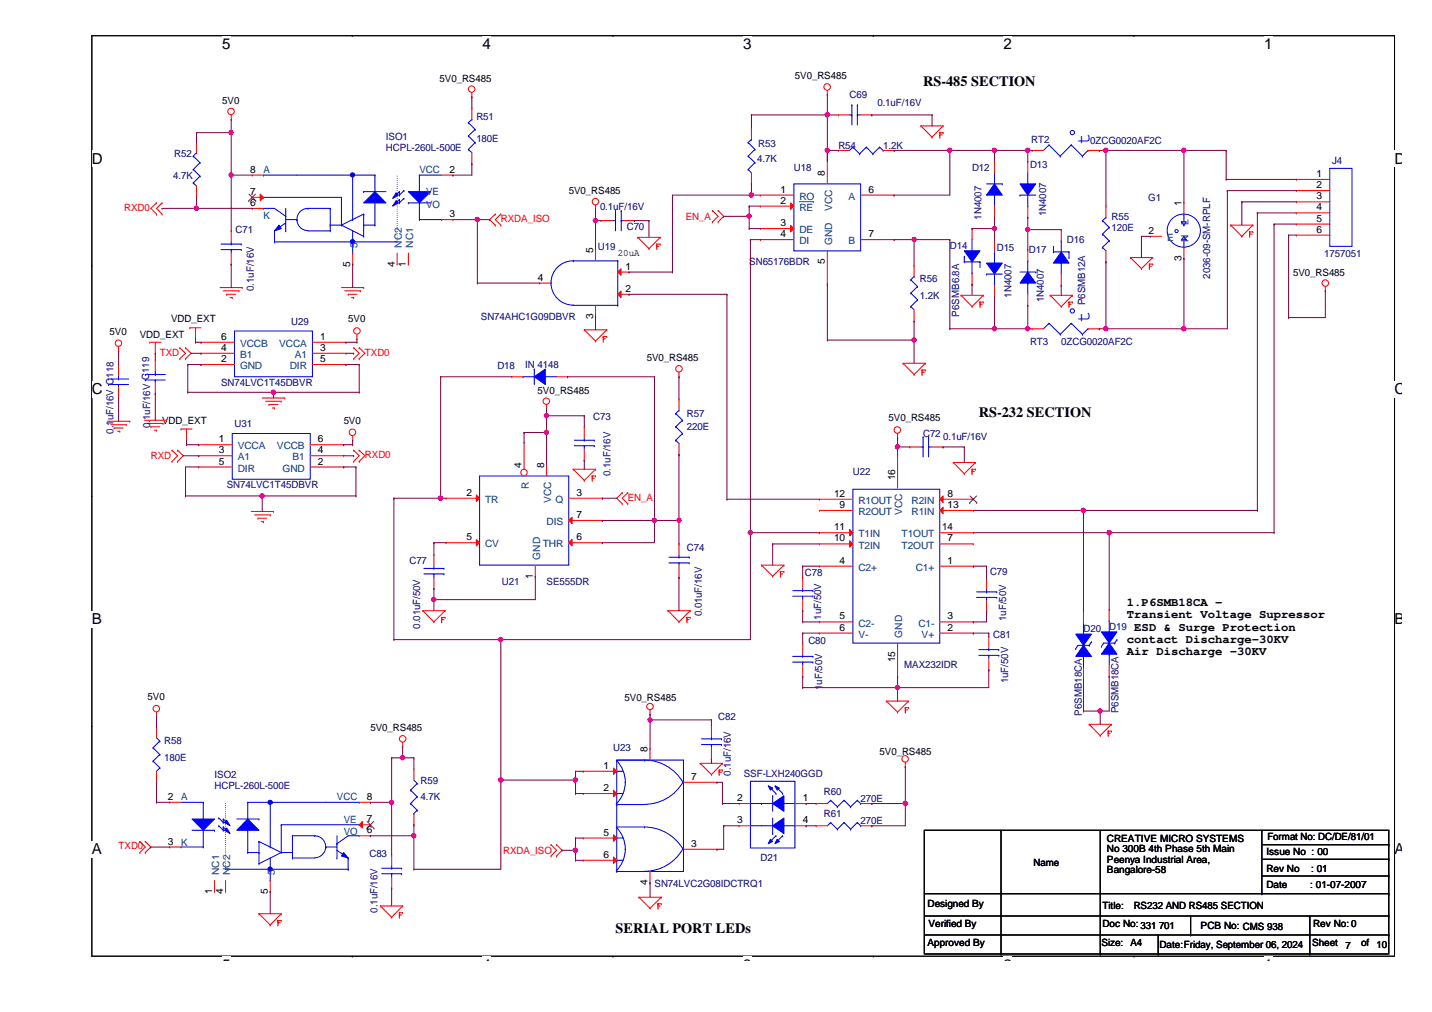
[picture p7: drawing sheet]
<svg xmlns="http://www.w3.org/2000/svg" width="297mm" height="210mm" viewBox="0 0 297 210" stroke-linecap="round" stroke-linejoin="round" font-family="sans-serif">
<defs><g id="words">
<g font-size="4.1" fill="#00f">
<text x="226" y="29.8" transform="rotate(-90 226 29.8)">t</text>
<text x="226" y="66.8" transform="rotate(-90 226 66.8)">t</text>
</g>
<g font-size="3.1">
<text x="46.1" y="10.2">5</text>
<text x="100.1" y="10.2">4</text>
<text x="154.1" y="10.2">3</text>
<text x="208.2" y="10.2">2</text>
<text x="262.2" y="10.2">1</text>
<text x="19" y="34">D</text>
<text x="289.3" y="34">D</text>
<text x="19" y="81.7">C</text>
<text x="289.3" y="81.7">C</text>
<text x="19" y="129.5">B</text>
<text x="289.3" y="129.5">B</text>
<text x="19" y="177.2">A</text>
<text x="289.3" y="177.2">A</text>
<text x="46.1" y="201.1">5</text>
<text x="100.1" y="201.1">4</text>
<text x="154.1" y="201.1">3</text>
<text x="208.2" y="201.1">2</text>
<text x="262.2" y="201.1">1</text>
</g>
<g font-size="3">
<text x="191.5" y="17.7">RS-485 SECTION</text>
<text x="203" y="86.4">RS-232 SECTION</text>
<text x="127.7" y="193.4">SERIAL PORT LEDs</text>
</g>
<g font-size="2.5">
<text x="233.8" y="125.7">1.P6SMB18CA -</text>
<text x="233.8" y="128.3">Transient Voltage Supressor</text>
<text x="235.3" y="130.8">ESD &amp; Surge Protection</text>
<text x="233.8" y="133.3">contact Discharge-30KV</text>
<text x="233.8" y="135.9">Air Discharge -30KV</text>
</g>
<g font-size="2.1">
<text x="91.2" y="16.9">5V0_RS485</text>
<text x="164.9" y="16.5">5V0_RS485</text>
<text x="46.1" y="21.5">5V0</text>
<text x="51.9" y="35.8">8</text>
<text x="93.2" y="35.8">2</text>
<text x="51.9" y="40.4">7</text>
<text x="118" y="40.3">5V0_RS485</text>
<text x="161.9" y="40">1</text>
<text x="171.1" y="36.5" transform="rotate(-90 171.1 36.5)">8</text>
<text x="180.1" y="40">6</text>
<text x="273.1" y="36.7">1</text>
<text x="273.1" y="39">2</text>
<text x="273.1" y="41.4">3</text>
<text x="51.9" y="42.7">6</text>
<text x="93.2" y="45">3</text>
<text x="161.9" y="42.2">2</text>
<text x="161.9" y="46.9">3</text>
<text x="245.1" y="42.8" transform="rotate(-90 245.1 42.8)">1</text>
<text x="273.1" y="43.6">4</text>
<text x="273.1" y="46">5</text>
<text x="123" y="52.5" transform="rotate(-90 123 52.5)">5</text>
<text x="128.1" y="53.2">20uA</text>
<text x="161.9" y="49.2">4</text>
<text x="180.1" y="49.2">7</text>
<text x="238.2" y="48.5">2</text>
<text x="273.1" y="48.3">6</text>
<text x="72.6" y="55.3" transform="rotate(-90 72.6 55.3)">5</text>
<text x="81.9" y="55.3" transform="rotate(-90 81.9 55.3)">4</text>
<text x="84.2" y="55.3" transform="rotate(-90 84.2 55.3)">1</text>
<text x="111.5" y="58.2">4</text>
<text x="129.8" y="55.9">1</text>
<text x="171.1" y="54.8" transform="rotate(-90 171.1 54.8)">5</text>
<text x="245.1" y="54.1" transform="rotate(-90 245.1 54.1)">3</text>
<text x="268.2" y="57.1">5V0_RS485</text>
<text x="129.8" y="60.5">2</text>
<text x="22.7" y="69.4">5V0</text>
<text x="29" y="70.1">VDD_EXT</text>
<text x="35.5" y="66.9">VDD_EXT</text>
<text x="45.9" y="70.5">6</text>
<text x="66.4" y="70.5">1</text>
<text x="72.2" y="66.9">5V0</text>
<text x="123" y="66.1" transform="rotate(-90 123 66.1)">3</text>
<text x="45.9" y="75.1">2</text>
<text x="45.9" y="72.8">4</text>
<text x="66.4" y="72.8">3</text>
<text x="66.4" y="75.1">5</text>
<text x="134.2" y="75">5V0_RS485</text>
<text x="111.5" y="81.7">5V0_RS485</text>
<text x="33.6" y="87.9">VDD_EXT</text>
<text x="71.3" y="87.9">5V0</text>
<text x="184.3" y="87.4">5V0_RS485</text>
<text x="45.4" y="91.7">1</text>
<text x="45.4" y="94">3</text>
<text x="66" y="94">4</text>
<text x="66" y="91.7">6</text>
<text x="45.4" y="96.4">5</text>
<text x="66" y="96.4">2</text>
<text x="108.2" y="97.1" transform="rotate(-90 108.2 97.1)">4</text>
<text x="112.9" y="97.1" transform="rotate(-90 112.9 97.1)">8</text>
<text x="185.7" y="99.7" transform="rotate(-90 185.7 99.7)">16</text>
<text x="96.7" y="102.8">2</text>
<text x="119.6" y="102.8">3</text>
<text x="119.6" y="107.4">7</text>
<text x="173" y="103">12</text>
<text x="174.2" y="105.4">9</text>
<text x="196.6" y="103">8</text>
<text x="196.6" y="105.4">13</text>
<text x="96.7" y="112.1">5</text>
<text x="119.6" y="112.1">6</text>
<text x="173" y="110">11</text>
<text x="173" y="112.3">10</text>
<text x="195.4" y="109.9">14</text>
<text x="196.6" y="112.3">7</text>
<text x="174.2" y="116.9">4</text>
<text x="196.6" y="116.9">1</text>
<text x="110.5" y="120" transform="rotate(-90 110.5 120)">1</text>
<text x="174.2" y="130.8">6</text>
<text x="174.2" y="128.5">5</text>
<text x="196.6" y="130.8">2</text>
<text x="196.6" y="128.5">3</text>
<text x="185.7" y="137.4" transform="rotate(-90 185.7 137.4)">15</text>
<text x="30.6" y="145.2">5V0</text>
<text x="129.5" y="145.5">5V0_RS485</text>
<text x="76.8" y="151.7">5V0_RS485</text>
<text x="125.2" y="159.5">1</text>
<text x="134.3" y="156" transform="rotate(-90 134.3 156)">8</text>
<text x="143.4" y="161.8">7</text>
<text x="182.5" y="156.5">5V0_RS485</text>
<text x="34.8" y="165.9">2</text>
<text x="76.1" y="165.9">8</text>
<text x="125.2" y="164.1">2</text>
<text x="152.9" y="166.2">2</text>
<text x="166.5" y="166.2">1</text>
<text x="76.1" y="170.6">7</text>
<text x="76.1" y="172.8">6</text>
<text x="125.2" y="173.3">5</text>
<text x="152.9" y="170.8">3</text>
<text x="166.5" y="170.8">4</text>
<text x="34.8" y="175.2">3</text>
<text x="125.2" y="177.9">6</text>
<text x="143.4" y="175.6">3</text>
<text x="214.4" y="179.7">Name</text>
<text x="229.6" y="174.6">CREATIVE MICRO SYSTEMS</text>
<text x="229.6" y="176.7">No 300B 4th Phase 5th Main</text>
<text x="229.6" y="178.9">Peenya Industrial Area,</text>
<text x="262.7" y="177.3">Issue No : 00</text>
<text x="262.9" y="174.3">Format No: DC/DE/81/01</text>
<text x="44" y="185.4" transform="rotate(-90 44 185.4)">1</text>
<text x="46.3" y="185.4" transform="rotate(-90 46.3 185.4)">4</text>
<text x="55.5" y="185.4" transform="rotate(-90 55.5 185.4)">5</text>
<text x="134.3" y="183.6" transform="rotate(-90 134.3 183.6)">4</text>
<text x="229.6" y="181.1">Bangalore-58</text>
<text x="262.7" y="184.3">Date</text>
<text x="262.7" y="180.8">Rev No</text>
<text x="271.8" y="184.3">: 01-07-2007</text>
<text x="271.9" y="180.8">: 01</text>
<text x="192.4" y="188.2">Designed By</text>
<text x="228.7" y="188.5">Title:</text>
<text x="235.2" y="188.5">RS232 AND RS485 SECTION</text>
<text x="192.4" y="196.3">Approved By</text>
<text x="192.6" y="192.4">Verified By</text>
<text x="228.5" y="196.3">Size:</text>
<text x="228.7" y="192.4">Doc No: 331 701</text>
<text x="234.5" y="196.3">A4</text>
<text x="240.5" y="196.6">Date:Friday, September 06, 2024</text>
<text x="249" y="192.6">PCB No: CMS 938</text>
<text x="272.2" y="196.3">Sheet</text>
<text x="272.4" y="192.4">Rev No: 0</text>
<text x="279.1" y="196.8">7</text>
<text x="282.3" y="196.3">of</text>
<text x="285.5" y="196.6">10</text>
</g>
<g font-size="2.1" fill="#000080">
<text x="176.2" y="20.4">C69</text>
<text x="182" y="22">0.1uF/16V</text>
<text x="80.1" y="29">ISO1</text>
<text x="98.8" y="24.8">R51</text>
<text x="98.8" y="29.4">180E</text>
<text x="213.9" y="29.6">RT2</text>
<text x="226.1" y="29.9">0ZCG0020AF2C</text>
<text x="36.2" y="32.6">R52</text>
<text x="80.1" y="31.3">HCPL-260L-500E</text>
<text x="157.1" y="33.6">4.7K</text>
<text x="157.3" y="30.6">R53</text>
<text x="164.7" y="35.4">U18</text>
<text x="173.9" y="30.8">R54</text>
<text x="183.2" y="30.8">1.2K</text>
<text x="201.6" y="35.4">D12</text>
<text x="213.7" y="34.8">D13</text>
<text x="276.3" y="34">J4</text>
<text x="35.9" y="37">4.7K</text>
<text x="238.2" y="41.7">G1</text>
<text x="124.5" y="43.5">0.1uF/16V</text>
<text x="130" y="47.7">C70</text>
<text x="203.6" y="45.6" transform="rotate(-90 203.6 45.6)">1N4007</text>
<text x="217" y="44.9" transform="rotate(-90 217 44.9)">1N4007</text>
<text x="230.5" y="45.6">R55</text>
<text x="230.5" y="47.9">120E</text>
<text x="48.9" y="48.4">C71</text>
<text x="124" y="51.9">U19</text>
<text x="197" y="51.6">D14</text>
<text x="206.8" y="52.1">D15</text>
<text x="213.4" y="52.5">D17</text>
<text x="221.3" y="50.5">D16</text>
<text x="274.7" y="53.2">1757051</text>
<text x="155.4" y="54.9">SN65176BDR</text>
<text x="190.8" y="58.5">R56</text>
<text x="251" y="57.8" transform="rotate(-90 251 57.8)">2036-09-SM-RPLF</text>
<text x="52.7" y="60.3" transform="rotate(-90 52.7 60.3)">0.1uF/16V</text>
<text x="190.8" y="62">1.2K</text>
<text x="199" y="65.7" transform="rotate(-90 199 65.7)">P6SMB6.8A</text>
<text x="209.8" y="61.7" transform="rotate(-90 209.8 61.7)">1N4007</text>
<text x="216.5" y="62.7" transform="rotate(-90 216.5 62.7)">1N4007</text>
<text x="225.1" y="63.3" transform="rotate(-90 225.1 63.3)">P6SMB12A</text>
<text x="60.4" y="67.3">U29</text>
<text x="99.7" y="66.4">SN74AHC1G09DBVR</text>
<text x="213.7" y="71.5">RT3</text>
<text x="220.1" y="71.5">0ZCG0020AF2C</text>
<text x="103.2" y="76.6">D18</text>
<text x="109" y="76.3">IN 4148</text>
<text x="23.5" y="79.8" transform="rotate(-90 23.5 79.8)">C118</text>
<text x="45.8" y="80.1">SN74LVC1T45DBVR</text>
<text x="23.5" y="89.9" transform="rotate(-90 23.5 89.9)">0.1uF/16V</text>
<text x="31.2" y="88.8" transform="rotate(-90 31.2 88.8)">0.1uF/16V C119</text>
<text x="48.6" y="88.6">U31</text>
<text x="123.1" y="87.2">C73</text>
<text x="142.5" y="86.5">R57</text>
<text x="142.5" y="89.3">220E</text>
<text x="191.5" y="90.7">C72</text>
<text x="195.6" y="91.4">0.1uF/16V</text>
<text x="47" y="101.3">SN74LVC1T45DBVR</text>
<text x="126.6" y="98.7" transform="rotate(-90 126.6 98.7)">0.1uF/16V</text>
<text x="176.9" y="98.6">U22</text>
<text x="84.9" y="117">C77</text>
<text x="142.5" y="114.3">C74</text>
<text x="167" y="119.5">C78</text>
<text x="205.4" y="119.3">C79</text>
<text x="104.1" y="121.4">U21</text>
<text x="113.4" y="121.4">SE555DR</text>
<text x="87.1" y="130.4" transform="rotate(-90 87.1 130.4)">0.01uF/50V</text>
<text x="145.6" y="127.8" transform="rotate(-90 145.6 127.8)">0.01uF/16V</text>
<text x="170.3" y="128.5" transform="rotate(-90 170.3 128.5)">1uF/50V</text>
<text x="208.7" y="128.8" transform="rotate(-90 208.7 128.8)">1uF/50V</text>
<text x="224.7" y="131.1">D20</text>
<text x="230.1" y="130.7">D19</text>
<text x="167.7" y="133.6">C80</text>
<text x="206" y="132.3">C81</text>
<text x="170.6" y="143.1" transform="rotate(-90 170.6 143.1)">1uF/50V</text>
<text x="187.5" y="138.5">MAX232IDR</text>
<text x="209.1" y="141.7" transform="rotate(-90 209.1 141.7)">1uF/50V</text>
<text x="149" y="149.4">C82</text>
<text x="224.4" y="148.4" transform="rotate(-90 224.4 148.4)">P6SMB18CA</text>
<text x="232" y="148" transform="rotate(-90 232 148)">P6SMB18CA</text>
<text x="34.1" y="154.2">R58</text>
<text x="127.2" y="155.9">U23</text>
<text x="34.1" y="157.9">180E</text>
<text x="44.5" y="161.4">ISO2</text>
<text x="151.6" y="160.9" transform="rotate(-90 151.6 160.9)">0.1uF/16V</text>
<text x="154.3" y="161.2">SSF-LXH240GGD</text>
<text x="44.5" y="163.7">HCPL-260L-500E</text>
<text x="87.2" y="162.6">R59</text>
<text x="87.2" y="166">4.7K</text>
<text x="170.9" y="164.9">R60</text>
<text x="178.5" y="166.2">270E</text>
<text x="170.9" y="169.5">R61</text>
<text x="178.5" y="170.9">270E</text>
<text x="76.6" y="177.8">C83</text>
<text x="157.7" y="178.5">D21</text>
<text x="135.8" y="184.1">SN74LVC2G08IDCTRQ1</text>
<text x="78.3" y="189.3" transform="rotate(-90 78.3 189.3)">0.1uF/16V</text>
</g>
<g font-size="2.1" fill="#004080">
<text x="54.7" y="35.9">A</text>
<text x="87" y="35.9">VCC</text>
<text x="88.4" y="40.5">VE</text>
<text x="165.8" y="41.4">RO</text>
<text x="176" y="41.4">A</text>
<text x="54.7" y="45.4">K</text>
<text x="88.4" y="43.1">VO</text>
<text x="165.8" y="43.7">RE</text>
<text x="172.6" y="43.7" transform="rotate(-90 172.6 43.7)">VCC</text>
<text x="246.5" y="46.7" transform="rotate(-90 246.5 46.7)">L</text>
<text x="74.1" y="51.3" transform="rotate(-90 74.1 51.3)">5</text>
<text x="83.4" y="51.3" transform="rotate(-90 83.4 51.3)">NC2</text>
<text x="85.7" y="51.3" transform="rotate(-90 85.7 51.3)">NC1</text>
<text x="165.8" y="48.4">DE</text>
<text x="165.8" y="50.7">DI</text>
<text x="172.6" y="50.9" transform="rotate(-90 172.6 50.9)">GND</text>
<text x="176" y="50.7">B</text>
<text x="242.1" y="50">E</text>
<text x="246.5" y="50.2" transform="rotate(-90 246.5 50.2)">N</text>
<text x="49.8" y="72">VCCB</text>
<text x="57.9" y="72">VCCA</text>
<text x="49.8" y="76.6">GND</text>
<text x="49.8" y="74.3">B1</text>
<text x="60.1" y="76.6">DIR</text>
<text x="61.1" y="74.3">A1</text>
<text x="49.3" y="93.2">VCCA</text>
<text x="49.3" y="95.5">A1</text>
<text x="57.4" y="93.2">VCCB</text>
<text x="60.7" y="95.5">B1</text>
<text x="49.3" y="97.8">DIR</text>
<text x="58.6" y="97.8">GND</text>
<text x="109.7" y="101.4" transform="rotate(-90 109.7 101.4)">R</text>
<text x="100.6" y="104.3">TR</text>
<text x="114.3" y="104.3" transform="rotate(-90 114.3 104.3)">VCC</text>
<text x="115.2" y="104.3">Q</text>
<text x="178.1" y="104.5">R1OUT</text>
<text x="178.1" y="106.8">R2OUT</text>
<text x="187.2" y="106.8" transform="rotate(-90 187.2 106.8)">VCC</text>
<text x="189.1" y="104.5">R2IN</text>
<text x="189.1" y="106.8">R1IN</text>
<text x="100.6" y="113.5">CV</text>
<text x="112.6" y="113.5">THR</text>
<text x="113.4" y="108.9">DIS</text>
<text x="178.1" y="111.5">T1IN</text>
<text x="178.1" y="113.8">T2IN</text>
<text x="187" y="111.5">T1OUT</text>
<text x="187" y="113.8">T2OUT</text>
<text x="112" y="116.1" transform="rotate(-90 112 116.1)">GND</text>
<text x="178.1" y="118.4">C2+</text>
<text x="189.9" y="118.4">C1+</text>
<text x="178.1" y="130">C2-</text>
<text x="190.5" y="130">C1-</text>
<text x="178.1" y="132.3">V-</text>
<text x="187.2" y="132.2" transform="rotate(-90 187.2 132.2)">GND</text>
<text x="191.2" y="132.3">V+</text>
<text x="37.5" y="166">A</text>
<text x="69.9" y="166">VCC</text>
<text x="71.3" y="170.6">VE</text>
<text x="71.3" y="173.2">VO</text>
<text x="37.5" y="175.5">K</text>
<text x="45.5" y="181.5" transform="rotate(-90 45.5 181.5)">NC1</text>
<text x="47.8" y="181.5" transform="rotate(-90 47.8 181.5)">NC2</text>
<text x="57" y="181.5" transform="rotate(-90 57 181.5)">5</text>
</g>
<g font-size="2.1" fill="#f00">
<text x="25.7" y="43.8">RXD0</text>
<text x="103.9" y="46.1">RXDA_ISO</text>
<text x="142.2" y="45.6">EN_A</text>
<text x="33.1" y="73.8">TXD</text>
<text x="75.7" y="73.8">TXD0</text>
<text x="31.3" y="95.3">RXD</text>
<text x="75.7" y="95.1">RXD0</text>
<text x="130.2" y="103.8">EN_A</text>
<text x="24.6" y="176.2">TXD0</text>
<text x="104.4" y="177.1">RXDA_ISO</text>
</g>
</g></defs>
<path d="M19.1 7.4h270.2v190.9h-270.2z" fill="none" stroke="#000" stroke-width=".21"/>
<g fill="#fff">
<path d="M46.1 7.4h1.7v3.5h-1.7z"/>
<path d="M46.1 198.3h1.7v1.1h-1.7z"/>
</g>
<path d="M73.1 7.4h.1M73.1 198.3h.1" fill="none" stroke="#000" stroke-width=".21"/>
<g fill="#fff">
<path d="M100.1 7.4h1.7v3.5h-1.7z"/>
<path d="M100.1 198.3h1.7v1.1h-1.7z"/>
</g>
<path d="M127.1 7.4h.1M127.1 198.3h.1" fill="none" stroke="#000" stroke-width=".21"/>
<g fill="#fff">
<path d="M154.1 7.4h1.8v3.5h-1.8z"/>
<path d="M154.1 198.3h1.8v1.1h-1.8z"/>
</g>
<path d="M181.1 7.4h.1M181.1 198.3h.1" fill="none" stroke="#000" stroke-width=".21"/>
<g fill="#fff">
<path d="M208.2 7.4h1.7v3.5h-1.7z"/>
<path d="M208.2 198.3h1.7v1.1h-1.7z"/>
</g>
<path d="M235.2 7.4h.1M235.2 198.3h.1" fill="none" stroke="#000" stroke-width=".21"/>
<g fill="#fff">
<path d="M262.2 7.4h1.7v3.5h-1.7z"/>
<path d="M262.2 198.3h1.7v1.1h-1.7z"/>
<path d="M19.1 31.2h2.2v3.5h-2.2z"/>
<path d="M289.3 31.2h1.5v3.5h-1.5z"/>
<path d="M19.1 79h2.2v3.4h-2.2z"/>
<path d="M289.3 79h1.5v3.4h-1.5z"/>
</g>
<path d="M19.1 55.1h.1M289.3 55.1h.1" fill="none" stroke="#000" stroke-width=".21"/>
<g fill="#fff">
<path d="M19.1 126.7h2v3.5h-2z"/>
<path d="M289.3 126.7h1.5v3.5h-1.5z"/>
</g>
<path d="M19.1 102.9h.1M289.3 102.9h.1" fill="none" stroke="#000" stroke-width=".21"/>
<g fill="#fff">
<path d="M19.1 174.4h2v3.5h-2z"/>
<path d="M289.3 174.4h1.5v3.5h-1.5z"/>
</g>
<g fill="none" stroke="#000" stroke-width=".21">
<path d="M19.1 150.6h.1M289.3 150.6h.1M191.7 172.2h96.4v25.7h-96.4zM207.6 172.2v25.7M228.2 172.2v25.7M261.7 178.2h26.4M261.7 175.2h26.4M261.7 172.2v13.2M288.1 178.2h.1M288.1 175.2h.1M191.7 193.9h96.4M191.7 190h96.4"/>
<path d="M191.7 185.4h96.4M207.6 197.9h.1M228.2 197.9h.1M240.2 197.9h.1M240.2 193.9v4M247 193.9h.1M247 190v3.9M261.7 185.4h.1M261.7 181.7h26.4M271.7 197.9h.1M271.7 193.9h.1M271.7 190v7.9"/>
<path d="M288.1 181.7h.1M288.1 193.9h.1M288.1 190h.1M288.1 185.4h.1"/>
</g>
<g fill="none" stroke="#f00" stroke-width=".21">
<path d="M97.9 19.2v.9M171.6 19.6h.1M171.6 18.8v.8M48 24.8h.1M48 23.8v1M97.9 20.1h.1M191 26.1h.1M191 26.1h4.6M191 26.1l2.3 2.3M193.3 28.4h.1M194.9 27.5h.1M194.9 28.4h.1"/>
<path d="M194.9 28h.1M194.9 27.5h.7M194.9 27.5v.9M194.9 28h.5M195.6 26.1h.1M195.6 27.5h.1M195.6 26.1l-2.3 2.3M32.5 44.4h.1M32.5 42.1h.1M32.5 42.1l-1.2 1.1 1.2 1.2M33.6 44.4h.1M33.6 42.1h.1"/>
<path d="M33.6 42.1l-1.1 1.1 1.1 1.2M45.6 59.6h4.6M50.2 59.6h.1M70.8 59.6h4.6M75.4 59.6h.1M102.7 46.7h.1M102.7 44.4h.1M102.7 44.4l-1.1 1.2 1.1 1.1M103.9 44.4h.1M103.9 46.7h.1M103.9 44.4l-1.2 1.2 1.2 1.1M123.5 43.5h.1"/>
<path d="M123.5 42.5v1M132.3 49.2h.1M132.3 49.2h4.6M132.3 49.2l2.3 2.4M134.6 51.6h.1M136.2 50.6h.1M136.2 51.6h.1M136.2 51.1h.1M136.2 50.6h.7M136.2 50.6v1M136.2 51.1h.5M136.9 49.2h.1"/>
<path d="M136.9 50.6h.1M136.9 49.2l-2.3 2.4M147.8 43.7h.1M147.8 46h.1M147.8 43.7l1.2 1.2-1.2 1.1M149 46h.1M149 43.7h.1M149 43.7l1.1 1.2-1.1 1.1M234.5 53.4h.1M234.5 53.4h4.6M234.5 53.4l2.3 2.3M236.8 55.7h.1"/>
<path d="M238.4 54.8h.1M238.4 55.7h.1M238.4 55.2h.1M238.4 54.8h.7M238.4 54.8v.9M238.4 55.2h.4M239.1 53.4h.1M239.1 54.8h.1M239.1 53.4l-2.3 2.3M255.3 46.7h.1M255.3 46.7h4.6M255.3 46.7l2.3 2.3"/>
<path d="M257.6 49h.1M259.2 48.1h.1M259.2 49h.1M259.2 48.6h.1M259.2 48.1h.7M259.2 48.1v.9M259.2 48.6h.5M259.9 46.7h.1M259.9 48.1h.1M259.9 46.7l-2.3 2.3M274.9 59.4v.9M24.6 72.8h.1"/>
<path d="M24.6 71.9v.9M31.1 71h.1M31.1 71h2.3M32.2 73.3h.1M32.2 71v2.3M37.3 72.1h.1M37.3 74.4h.1M37.3 72.1l1.2 1.2-1.2 1.1M38.5 74.4h.1M38.5 72.1h.1M38.5 72.1l1.1 1.2-1.1 1.1M39.4 68h.1"/>
<path d="M39.4 68h2.3M40.6 70.3h.1M40.6 68v2.3M46.3 60.3h3.3M47 61h.1M47 61h1.9M47.7 61.7h.5M48.2 61.7h.1M49.6 60.3h.1M71.5 60.3h3.3M72.2 61h.1M72.2 61h1.8"/>
<path d="M72.9 61.7h.5M73.4 61.7h.1M73.4 74.4h.1M73.4 72.1h.1M73.4 72.1l1.1 1.2-1.1 1.1M74 70.3h.1M74 69.3v1M74.5 74.4h.1M74.5 72.1h.1M74.5 72.1l1.2 1.2-1.2 1.1M74.8 60.3h.1M121.2 68.4h.1"/>
<path d="M121.2 68.4h4.7M121.2 68.4l2.3 2.3M123.5 70.7h.1M125.1 69.8h.1M125.1 70.7h.1M125.1 70.3h.1M125.1 69.8h.8M125.1 69.8v.9M125.1 70.3h.5M125.9 68.4h.1M125.9 69.8h.1M125.9 68.4l-2.4 2.3"/>
<path d="M140.8 78.1h.1M140.8 77.2v.9M187.3 75.4h.1M187.3 75.4h4.6M187.3 75.4l2.3 2.3M189.6 77.7h.1M191.3 76.7h.1M191.3 77.7h.1M191.3 77.2h.1M191.3 76.7h.6M191.3 76.7v1M191.3 77.2h.4"/>
<path d="M191.9 75.4h.1M191.9 76.7h.1M191.9 75.4l-2.3 2.3M199.3 61.3h.1M199.3 61.3h4.7M199.3 61.3l2.3 2.3M201.6 63.6h.1M203.3 62.7h.1M203.3 63.6h.1M203.3 63.1h.1M203.3 62.7h.7M203.3 62.7v.9"/>
<path d="M203.3 63.1h.5M204 61.3h.1M204 62.7h.1M204 61.3l-2.4 2.3M217.8 61.3h.1M217.8 61.3h4.7M217.8 61.3l2.3 2.3M220.1 63.6h.1M221.7 62.7h.1M221.7 63.6h.1M221.7 63.1h.1M221.7 62.7h.8"/>
<path d="M221.7 63.1h.5M221.7 62.7v.9M222.5 61.3h.1M222.5 62.7h.1M222.5 61.3l-2.4 2.3M274.9 60.3h.1M22.3 87.4h4.6M23 88.1h3.2M23.7 88.8h.1M23.7 88.8h1.8M24.4 89.4h.4M24.8 89.4h.1"/>
<path d="M26.2 88.1h.1M26.9 87.4h.1M29.9 87.2h4.6M30.6 87.8h3.2M31.3 88.5h.1M31.3 88.5h1.8M32 89.2h.5M32.5 89.2h.1M33.8 87.8h.1M34.5 87.2h.1M35.7 93.4h.1M35.7 95.7h.1"/>
<path d="M35.7 93.4l1.1 1.1-1.1 1.2M36.8 95.7h.1M36.8 93.4h.1M36.8 93.4l1.2 1.1-1.2 1.2M37.5 89h.1M37.5 89h2.3M38.7 91.3h.1M38.7 89v2.3M54.4 82.5h4.7M55.1 83.2h3.2M55.8 83.9h.1M55.8 83.9h1.9"/>
<path d="M56.5 84.6h.4M56.9 84.6h.1M58.3 83.2h.1M59.1 82.5h.1M73.2 91.3h.1M73.2 90.4v.9M73.4 95.7h.1M73.4 93.4h.1M73.4 93.4l1.1 1.1-1.1 1.2M74.5 95.7h.1M74.5 93.4h.1M74.5 93.4l1.2 1.1-1.2 1.2"/>
<path d="M113.4 84.8h.1M113.4 83.9v.9M118.9 97.3h.1M118.9 97.3h4.6M118.9 97.3l2.3 2.4M121.2 99.7h.1M122.9 98.7h.1M122.9 99.7h.1M122.9 99.2h.1M122.9 98.7h.6M122.9 98.7v1M122.9 99.2h.4"/>
<path d="M123.5 97.3h.1M123.5 98.7h.1M123.5 97.3l-2.3 2.4M186.2 90.8h.1M186.2 89.9v.9M197.7 95.9h.1M197.7 95.9h4.7M197.7 95.9l2.3 2.4M200 98.3h.1M201.6 97.3h.1M201.6 98.3h.1M201.6 97.8h.1"/>
<path d="M201.6 97.3h.8M201.6 97.3v1M201.6 97.8h.5M202.4 95.9h.1M202.4 97.3h.1M202.4 95.9l-2.4 2.4M52.1 106.1h4.6M52.8 106.8h3.2M53.5 107.5h.1M53.5 107.5h1.8M54.2 108.2h.5M54.7 108.2h.1"/>
<path d="M56 106.8h.1M56.7 106.1h.1M129.1 104.5h.1M129.1 102.2h.1M129.1 102.2l-1.2 1.1 1.2 1.2M130.2 102.2h.1M130.2 104.5h.1M130.2 102.2l-1.1 1.1 1.1 1.2M157.9 117.2h.1M157.9 117.2h4.7M157.9 117.2l2.4 2.3M160.3 119.5h.1"/>
<path d="M161.9 118.6h.1M161.9 119.5h.1M161.9 119h.1M161.9 118.6h.7M161.9 118.6v.9M161.9 119h.4M162.6 117.2h.1M162.6 118.6h.1M162.6 117.2l-2.3 2.3M87.7 126.7h.1M87.7 126.7h4.6M87.7 126.7l2.3 2.3"/>
<path d="M90 129h.1M91.6 128.1h.1M91.6 129h.1M91.6 128.5h.1M91.6 128.1h.7M91.6 128.1v.9M91.6 128.5h.5M92.3 126.7h.1M92.3 128.1h.1M92.3 126.7l-2.3 2.3M138.6 126.7h.1M138.6 126.7h4.6"/>
<path d="M138.6 126.7l2.2 2.3M140.8 129h.1M142.5 128.1h.1M142.5 129h.1M142.5 128.5h.1M142.5 128.1h.7M142.5 128.5h.5M142.5 128.1v.9M143.2 126.7h.1M143.2 128.1h.1M143.2 126.7l-2.4 2.3M32.5 148.6h.1"/>
<path d="M32.5 147.7v.9M83.5 154.9h.1M83.5 154v.9M134.8 148.2h.1M134.8 147.2v1M145.2 158.3h.1M145.2 158.3h4.7M145.2 158.3l2.4 2.4M149.2 159.7h.1M149.2 159.7h.7M149.2 159.7v1M149.9 158.3h.1"/>
<path d="M149.9 159.7h.1M149.9 158.3l-2.3 2.4M183.9 145.4h.1M183.9 145.4h4.6M183.9 145.4l2.3 2.3M186.2 147.7h.1M187.8 146.8h.1M187.8 147.7h.1M187.8 147.2h.1M187.8 159h.1M187.8 146.8h.7M187.8 146.8v.9"/>
<path d="M187.8 158.1v.9M187.8 147.2h.5M188.5 145.4h.1M188.5 146.8h.1M188.5 145.4l-2.3 2.3M225.9 150.2h.1M225.9 150.2h4.6M225.9 150.2l2.3 2.4M228.2 152.6h.1M229.9 151.6h.1M229.9 152.6h.1M229.9 152.1h.1"/>
<path d="M229.9 151.6h.6M229.9 151.6v1M229.9 152.1h.4M230.5 150.2h.1M230.5 151.6h.1M230.5 150.2l-2.3 2.4M29 174.5h.1M29 176.8h.1M29 174.5l1.1 1.2-1.1 1.1M30.1 176.8h.1M30.1 174.5h.1M30.1 174.5l1.2 1.2-1.2 1.1"/>
<path d="M114.3 177.5h.1M114.3 175.2h.1M114.3 175.2l1.1 1.2-1.1 1.1M115.4 175.2h.1M115.4 177.5h.1M115.4 175.2l1.2 1.2-1.2 1.1M147.6 160.7h.1M149.2 160.7h.1M149.2 160.2h.1M149.2 160.2h.4M53.7 189.5h.1M53.7 189.5h4.6"/>
<path d="M53.7 189.5l2.3 2.4M56 191.9h.1M57.7 190.9h.1M57.7 191.9h.1M57.7 191.4h.1M57.7 190.9h.6M57.7 190.9v1M57.7 191.4h.4M58.3 189.5h.1M58.3 190.9h.1M58.3 189.5l-2.3 2.4M78.9 187.9h.1"/>
<path d="M78.9 187.9h4.6M78.9 187.9l2.3 2.3M81.2 190.2h.1M82.8 189.3h.1M82.8 190.2h.1M82.8 189.8h.1M82.8 189.3h.7M82.8 189.3v.9M82.8 189.8h.5M83.5 187.9h.1M83.5 189.3h.1M83.5 187.9l-2.3 2.3"/>
<path d="M132.5 186.1h.1M132.5 186.1h4.7M132.5 186.1l2.3 2.3M134.8 188.4h.1M136.5 187.5h.1M136.5 188.4h.1M136.5 187.9h.1M136.5 187.5h.7M136.5 187.5v.9M136.5 187.9h.4M137.2 186.1h.1M137.2 187.5h.1"/>
<path d="M137.2 186.1l-2.4 2.3"/>
<circle cx="97.8" cy="18.5" r=".67"/>
<circle cx="171.6" cy="18" r=".68"/>
<circle cx="47.9" cy="23.1" r=".68"/>
<circle cx="123.5" cy="41.8" r=".67"/>
<circle cx="274.9" cy="58.7" r=".68"/>
<circle cx="24.6" cy="71.2" r=".66"/>
<circle cx="74" cy="68.6" r=".67"/>
<circle cx="140.8" cy="76.5" r=".68"/>
<circle cx="73.1" cy="89.7" r=".68"/>
<circle cx="113.3" cy="83.2" r=".67"/>
<circle cx="186.1" cy="89.2" r=".68"/>
<circle cx="32.4" cy="147" r=".68"/>
<circle cx="83.5" cy="153.2" r=".68"/>
<circle cx="134.8" cy="146.5" r=".67"/>
<circle cx="187.8" cy="157.4" r=".68"/>
</g>
<path d="M211.6 56.4h3.2M213.2 58.7h.1M213.2 54.1h.1M213.2 54.1v2.3M213.2 58.7v2.3M214.8 56.4h.1" fill="none" stroke="#00f" stroke-width=".21"/>
<path d="M213.2 56.4l1.6 2.3h-3.2z" fill-rule="evenodd" fill="#00f"/>
<g fill="none" stroke="#00f" stroke-width=".21">
<path d="M176.9 30.5h.1M176.9 30.5l-.7 .7M176.9 30.5l1.4 1.4M178.3 31.9h.1M179.7 30.5h.1M179.7 30.5l-1.4 1.4M179.7 30.5l1.4 1.4M181.1 31.9h.1M182.5 30.5h.1M182.5 30.5l-1.4 1.4M182.5 30.5l.7 .7M183.2 31.2h.1"/>
<path d="M213.2 56.4l1.6 2.3h-3.2zM164.4 123.7h4.2M164.4 122.5h4.2M166.5 122.5h.1M166.5 123.7h.1M166.5 122v.5M166.5 123.7v.7M168.6 123.7h.1M168.6 122.5h.1"/>
</g>
<path d="M173.9 31.2h.1M173.9 31.2h2.3M183.2 31.2h2.3M185.5 31.2h.1M213.2 51.8h.1M213.2 51.8v2.3M213.2 63.3h.1M213.2 61v2.3M166.5 119.8h.1M166.5 119.8v2.2M166.5 126.7h.1M166.5 124.4v2.3" fill="none" stroke="#f00" stroke-width=".21"/>
<path d="M160.3 171.3l2.3-1.6v3.2z" fill-rule="evenodd" fill="#00f"/>
<path d="M160.3 171.3l2.3-1.6v3.2zM160.3 172.9h.1M160.3 169.7v3.2M161 173.4h.1M161 173.4l-1.4 1.4M162.3 173.4h.1M162.3 173.4l-1.3 1.4" fill="none" stroke="#00f" stroke-width=".21"/>
<path d="M159.8 174.1l.5 .4-1 .5z" fill-rule="evenodd" fill="#00f"/>
<path d="M159.8 174.1l.5 .4-1 .5z" fill="none" stroke="#00f" stroke-width=".21"/>
<path d="M161.2 174.1l.5 .4-1 .5z" fill-rule="evenodd" fill="#00f"/>
<path d="M161.2 174.1l.5 .4-1 .5z" fill="none" stroke="#00f" stroke-width=".21"/>
<path d="M160.3 166.7l2.3-1.6v3.2z" fill-rule="evenodd" fill="#00f"/>
<path d="M160.3 166.7l2.3-1.6v3.2z" fill="none" stroke="#00f" stroke-width=".21"/>
<path d="M159.3 163l1 .4-.5 .5z" fill-rule="evenodd" fill="#00f"/>
<path d="M159.3 163l1 .4-.5 .5z" fill="none" stroke="#00f" stroke-width=".21"/>
<path d="M160.7 163l1 .4-.5 .5z" fill-rule="evenodd" fill="#00f"/>
<g fill="none" stroke="#00f" stroke-width=".21">
<path d="M40.1 37.9h.1M40.1 35.1h.1M40.1 32.4h.1M40.1 37.9l.7 .7M40.1 35.1l1.4 1.4M40.1 32.4l1.4 1.3M40.8 31.7h.1M40.8 31.7l-.7 .7M41.5 36.5h.1M41.5 33.7h.1M41.5 36.5l-1.4 1.4M41.5 33.7l-1.4 1.4"/>
<path d="M164.7 38.1h13.8v13.9h-13.8zM245.1 46h.1M245.1 46h.9l-.4 .7M245.1 46l.5 .7M245.6 49h.1M245.6 44.4h.1M245.6 51.3h.1M245.6 46.7h.1M245.6 49l-.5 .7h.9M245.6 49l.4 .7M245.6 44.4v1.6M245.6 49.7v1.6"/>
<path d="M246 49.7h.1M191 92.7h.5M191.5 92.7h.1M191.5 90.6h.1M191.5 90.6v4.2M192.6 90.6h.1M192.6 92.7h.1M192.6 92.7h.7M192.6 90.6v4.2M202.6 123.9h4.2M202.6 122.8h4.2M204.6 122.8h.1"/>
<path d="M204.6 123.9h.1M204.6 122.3v.5M204.6 123.9v.7M206.8 123.9h.1M206.8 122.8h.1M31.8 155.1h.1M31.8 157.9h.1M31.8 155.1l1.3 1.4M31.8 157.9l1.3 1.4M32.5 160h.1M32.5 153l.6 .7M33.1 153.7h.1"/>
<path d="M33.1 156.5h.1M33.1 159.3h.1M33.1 153.7l-1.3 1.4M33.1 156.5l-1.3 1.4M33.1 159.3l-.6 .7M155.7 162.1h9.2v13.8h-9.2zM155.7 171.3h.1M155.7 166.7h.1M155.7 171.3h9.2M155.7 166.7h9.2M157.9 166.7h.1M159.6 163.2l1.4 1.4"/>
<path d="M160.3 165.1h.1M160.3 165.1v3.2M160.7 163l1 .4-.5 .5zM161 164.6h.1M161 163.2l1.3 1.4M162.3 164.6h.1M164.9 171.3h.1"/>
<circle cx="244.1" cy="47.9" r=".33"/>
<circle cx="245.6" cy="47.8" r="3.4"/>
</g>
<g fill="none" stroke="#f00" stroke-width=".21">
<path d="M40.8 29.4h.1M40.8 29.4v2.3M40.8 38.6v2.3M40.8 40.9h.1M157.7 40.5h.1M157.7 40.5h7M238.6 49h.1M238.6 49h2.4M245.6 42.1h.1M245.6 53.6h.1M245.6 42.1v2.3M245.6 51.3v2.3"/>
<path d="M188.7 92.7h.1M188.7 92.7h2.3M193.3 92.7h2.3M195.6 92.7h.1M204.6 120h.1M204.6 120v2.3M204.6 126.9h.1M204.6 124.6v2.3M32.5 150.7h.1M32.5 150.7v2.3M32.5 160v2.3M32.5 162.3h.1"/>
<path d="M153.3 166.7h.1M153.3 171.3h.1M153.3 166.7h2.4M153.3 171.3h2.4M164.9 166.7h2.3M164.9 171.3h2.3M167.2 166.7h.1M167.2 171.3h.1"/>
</g>
<path d="M164 42.1l.7 .7-.7 .6z" fill="#f00"/>
<path d="M157.7 42.8h.1M157.7 42.8h7M164 42.1l.7 .7-.7 .6z" fill="none" stroke="#f00" stroke-width=".21"/>
<path d="M165.8 41.8h2.9M168.7 41.8h.1" fill="none" stroke="#004080" stroke-width=".21"/>
<path d="M164 46.7l.7 .7-.7 .7z" fill="#f00"/>
<g fill="none" stroke="#f00" stroke-width=".21">
<path d="M171.6 31.2h.1M171.6 31.2v6.9M157.7 47.4h.1M157.7 49.7h.1M157.7 47.4h7M157.7 49.7h7M164 46.7l.7 .7-.7 .7zM171.6 59h.1M171.6 52v7M178.5 49.7h7M178.5 40.5h7M185.5 40.5h.1"/>
<path d="M185.5 49.7h.1M189.6 55h.1M189.6 55v2.3M189.6 66.6h.1M189.6 64.3v2.3M166.5 133.4h.1M166.5 133.4v2.3M166.5 138v2.3M147.6 150.5h.1M147.6 157.4h.1M147.6 150.5v2.3M147.6 155.1v2.3"/>
<path d="M166.5 140.3h.1M169.3 166.7h.1M169.3 166.7h2.3M178.5 166.7h2.3M180.8 166.7h.1"/>
</g>
<g fill="none" stroke="#00f" stroke-width=".21">
<path d="M188.9 58h.1M188.9 58l1.4 1.4M189.6 57.3h.1M189.6 57.3l-.7 .7M190.3 59.4h.1M190.3 59.4l-1.4 1.4M108.5 78.1h.1M108.5 78.1h2.3M110.8 76.5h.1M110.8 76.5v3.3M113.1 78.1h.1M113.1 78.1h2.3"/>
<path d="M188.9 63.6h.1M188.9 60.8h.1M188.9 63.6l.7 .7M188.9 60.8l1.4 1.4M190.3 62.2h.1M190.3 62.2l-1.4 1.4M164.4 137.3h4.2M164.4 136.1h4.2M166.5 136.1h.1M166.5 137.3h.1M166.5 135.7v.4M166.5 137.3v.7"/>
<path d="M168.6 137.3h.1M168.6 136.1h.1M145.5 154.4h4.1M145.5 153.2h4.1M147.6 153.2h.1M147.6 154.4h.1M147.6 152.8v.4M147.6 154.4v.7M149.6 154.4h.1M149.6 153.2h.1M172.3 166h.1M172.3 166l-.7 .7"/>
<path d="M172.3 166l1.4 1.3M173.7 167.3h.1M175.1 166h.1M175.1 166l-1.4 1.3M175.1 166l1.3 1.3M176.4 167.3h.1M177.8 166h.1M177.8 166l-1.4 1.3M177.8 166l.7 .7M178.5 166.7h.1"/>
</g>
<path d="M110.8 78.1l2.3-1.6v3.3z" fill-rule="evenodd" fill="#00f"/>
<g fill="none" stroke="#00f" stroke-width=".21">
<path d="M45.8 51.8h4.2M45.8 50.6h4.2M48 50.6h.1M48 51.8h.1M48 50.2v.4M48 51.8v.7M50 51.8h.1M50 50.6h.1M110.8 78.1l2.3-1.6v3.3zM99.5 98.7h18.5v18.5h-18.5zM203 135.9h4.2M203 134.7h4.2"/>
<path d="M205.1 134.7h.1M205.1 135.9h.1M205.1 134.3v.4M205.1 135.9v.7M207.2 135.9h.1M207.2 134.7h.1M172.3 170.6h.1M172.3 170.6l-.7 .7M172.3 170.6l1.4 1.4M173.7 172h.1M175.1 170.6h.1M175.1 170.6l-1.4 1.4"/>
<path d="M175.1 170.6l1.3 1.4M176.4 172h.1M177.8 170.6h.1M177.8 170.6l-1.4 1.4M177.8 170.6l.7 .7M178.5 171.3h.1"/>
</g>
<g fill="none" stroke="#f00" stroke-width=".21">
<path d="M48 47.9h.1M48 54.8h.1M48 47.9v2.3M48 52.5v2.3M106.2 78.1h.1M106.2 78.1h2.3M115.4 78.1h2.3M117.7 78.1h.1M205.1 132h.1M205.1 138.9h.1M205.1 132v2.3M205.1 136.6v2.3"/>
<path d="M169.3 171.3h.1M169.3 171.3h2.3M178.5 171.3h2.3M180.8 171.3h.1"/>
</g>
<path d="M98.8 102.7l.7 .6-.7 .7z" fill="#f00"/>
<path d="M92.5 103.3h.1M92.5 103.3h7M98.8 102.7l.7 .6-.7 .7z" fill="none" stroke="#f00" stroke-width=".21"/>
<path d="M98.8 111.9l.7 .7-.7 .6z" fill="#f00"/>
<path d="M92.5 112.6h.1M92.5 112.6h7M98.8 111.9l.7 .7-.7 .6zM118 103.3h6.9M124.9 103.3h.1" fill="none" stroke="#f00" stroke-width=".21"/>
<path d="M118 107.9l.7-.6v1.3z" fill="#f00"/>
<path d="M118 107.9l.7-.6v1.3zM118 107.9h6.9M124.9 107.9h.1" fill="none" stroke="#f00" stroke-width=".21"/>
<path d="M118 112.6l.7-.7v1.3z" fill="#f00"/>
<path d="M118 112.6l.7-.7v1.3zM118 112.6h6.9M124.9 112.6h.1" fill="none" stroke="#f00" stroke-width=".21"/>
<circle cx="108.7" cy="98" r=".67" fill="#fff"/>
<g fill="none" stroke="#f00" stroke-width=".21">
<path d="M108.7 91.8h.1M108.7 91.8v5.5M113.4 96.4h.1M113.4 96.4v2.3M111 119.5h.1M111 117.2v2.3M141.8 162.3h6.9M148.7 162.3h.1"/>
<circle cx="108.7" cy="98" r=".67"/>
</g>
<g fill="none" stroke="#00f" stroke-width=".21">
<path d="M127.8 157.7a6.5 6.5 0 0 1 1.9 4.6v.7a6.3 6.3 0 0 1-1.9 3.8M127.9 157.6h13.9v23.2h-13.9zM127.9 160h.1M127.9 157.6h5.8M127.9 160h1.4M133.7 157.6h.1M133.7 157.6a9.2 9.2 0 0 1 8 4.7M127.8 171.6a6.5 6.5 0 0 1 1.9 4.6v.7a6.3 6.3 0 0 1-1.9 3.7M127.9 166.9h.1M127.9 164.6h.1M127.9 173.8h.1M127.9 178.4h.1"/>
<path d="M127.9 166.9h5.8M127.9 164.6h1.4M127.9 173.8h1.4M127.9 178.4h1.4M127.9 171.5h5.8M133.7 171.5h.1M133.7 171.5a9.3 9.3 0 0 1 8 4.6M141.6 176.1a9.1 9.1 0 0 1-7.9 4.6M141.7 162.2a9.2 9.2 0 0 1-8 4.6M127.9 180.8h.1M127.9 180.8h5.8"/>
</g>
<path d="M127.3 159.3l.6 .7-.6 .7z" fill="#f00"/>
<path d="M121 160h.1M121 160h6.9M127.3 159.3l.6 .7-.6 .7z" fill="none" stroke="#f00" stroke-width=".21"/>
<path d="M127.3 163.9l.6 .7-.6 .7z" fill="#f00"/>
<path d="M121 164.6h.1M121 164.6h6.9M127.3 163.9l.6 .7-.6 .7zM141.8 176.1h6.9M148.7 176.1h.1" fill="none" stroke="#f00" stroke-width=".21"/>
<path d="M127.3 173.1l.6 .7-.6 .7z" fill="#f00"/>
<path d="M121 173.8h.1M121 173.8h6.9M127.3 173.1l.6 .7-.6 .7z" fill="none" stroke="#f00" stroke-width=".21"/>
<path d="M127.3 177.8l.6 .6-.6 .7z" fill="#f00"/>
<g fill="none" stroke="#f00" stroke-width=".21">
<path d="M173.9 23.8h.1M173.9 23.8h2.3M178.5 23.8h2.3M180.8 23.8h.1M124.7 45.8h.1M124.7 45.8h2.3M129.3 45.8h2.3M131.6 45.8h.1M134.8 155.3h.1M134.8 155.3v2.3M121 178.4h.1M121 178.4h6.9"/>
<path d="M127.3 177.8l.6 .6-.6 .7zM134.8 183.1h.1M134.8 180.8v2.3"/>
</g>
<g fill="none" stroke="#00f" stroke-width=".21">
<path d="M176.2 23.8h.5M176.7 23.8h.1M176.7 21.8h.1M176.7 21.8v4.1M177.8 21.8h.1M177.8 23.8h.1M177.8 23.8h.7M177.8 21.8v4.1M127 45.8h.7M127.7 43.7h.1M127.7 45.8h.1M127.7 43.7v4.2"/>
<path d="M128.9 45.8h.1M128.9 43.7h.1M128.9 45.8h.4M128.9 43.7v4.2M200 54.3h.1M200 53.2h.1M200 54.3h3.3M200 53.2v1.1M201.6 52h.1M201.6 56.6h.1M201.6 49.7v2.3M201.6 54.3v2.3"/>
<path d="M203.3 54.3h.1M203.3 54.3v1.2"/>
</g>
<path d="M200 52h3.3l-1.7 2.3z" fill-rule="evenodd" fill="#00f"/>
<g fill="none" stroke="#00f" stroke-width=".21">
<path d="M200 52h3.3l-1.7 2.3zM217.6 67.1h.1M217.6 67.1l-1.1 1.1M217.6 67.1l2.3 2.2M219.9 69.3h.1M222.2 67.1h.1M222.2 67.1l-2.3 2.2M222.2 67.1l2.3 2.2M224.5 69.3h.1M225.7 68.2h.1M225.7 68.2l-1.2 1.1"/>
<circle cx="222.4" cy="64.5" r=".45"/>
</g>
<path d="M201.6 47.4h.1M201.6 59h.1M201.6 47.4v2.3M201.6 56.6v2.4M214.1 68.2h.1M214.1 68.2h2.4M225.7 68.2h2.3M228 68.2h.1" fill="none" stroke="#f00" stroke-width=".21"/>
<path d="M84.7 39.8h4.6l-2.3 2.3z" fill-rule="evenodd" fill="#00f"/>
<path d="M84.7 39.8h4.6l-2.3 2.3z" fill="none" stroke="#00f" stroke-width=".21"/>
<path d="M75.4 42.1l2.4-2.3 2.3 2.3z" fill="#00f"/>
<path d="M75.4 42.1l2.4-2.3 2.3 2.3z" fill="none" stroke="#00f" stroke-width=".21"/>
<circle cx="73.1" cy="36.3" r=".44" fill="#00f"/>
<g fill="none" stroke="#00f" stroke-width=".21">
<path d="M61.6 36.3h11.1M72.7 36.3h.1M73.2 36.7v8.9M73.6 36.3h4.2M75.4 39.8h.1M75.4 39.8h4.7M77.8 36.3h.1M77.8 39.8h.1M77.8 36.3v3.5M82.8 39.8h.1M82.8 39.8v.7M82.8 39.8l-.9 .9"/>
<path d="M83.8 39.5h.1M83.8 39.5l-1 1M87 36.3h.1M87 39.8h.1M87 36.3h4.6M87 36.3v3.5M68.5 46.7h.1M68.5 46.7h2.3M70.8 46.7h.1M70.8 46.7l4.6 2.3M73.2 45.6h.1M73.2 50.2h.1"/>
<path d="M73.2 47.9v2.3M75.4 46.7h.1M75.4 49h.1M75.4 44.4h.1M75.4 46.7h2.4M75.4 44.4v4.6M75.4 44.4l-4.6 2.3M77.8 46.7h.1M77.8 42.1v4.6M82.8 42.1h.1M82.8 41.4h.1M82.8 40.5h.1"/>
<path d="M82.8 41.4v.7M82.8 41.4l-.9 .9M83.8 41.1h.1M83.8 41.1l-1 1M84.7 42.1h.1M84.7 42.1h4.6M87 45.6h.1M87 42.1v3.5M87 45.6h4.6M91.6 45.6h.1"/>
<circle cx="73.1" cy="36.3" r=".44"/>
</g>
<path d="M82.2 41.6l.4 .5-1.2 .7z" fill="#00f"/>
<path d="M82.2 41.6l.4 .5-1.2 .7z" fill="none" stroke="#00f" stroke-width=".21"/>
<path d="M82.2 40l.4 .5-1.2 .6z" fill="#00f"/>
<g fill="none" stroke="#00f" stroke-width=".21">
<path d="M54.7 36.3h.1M54.7 36.3h6.9M54.7 40.9h.1M54.7 40.9h16.1M63.9 43.2a2.31 2.31 0 0 0-2.3 2.3 2.31 2.31 0 0 0 2.3 2.3M63.9 43.2h.1M63.9 43.2h4.6M63.9 47.9h4.6M68.5 43.2h.1M68.5 47.9h.1M68.5 43.2v4.7M70.8 40.9h.1"/>
<path d="M70.8 40.9v5.8M82.2 40l.4 .5-1.2 .6z"/>
</g>
<path d="M57.9 46.7l.4 .7-1.4 .5z" fill="#00f"/>
<g fill="none" stroke="#00f" stroke-width=".21">
<path d="M54.7 43.2h.1M54.7 43.2h2.2l2.4 1.7M56.9 50.2h.1M56.9 47.9h.1M56.9 47.9v2.3M56.9 50.2h16.3M57.9 46.7l.4 .7-1.4 .5zM59.3 47.9h.1M59.3 44.9h.1M59.3 45.6h2.3M59.3 43.2v4.7M59.3 46.2l-2.4 1.7"/>
<path d="M61.6 45.6h.1"/>
</g>
<circle cx="73.1" cy="50.1" r=".45" fill="#00f"/>
<g fill="none" stroke="#00f" stroke-width=".21">
<path d="M73.2 52.5h.1M73.2 50.2h.1M73.2 50.2v2.3M73.2 50.2h9.2"/>
<circle cx="73.1" cy="50.1" r=".45"/>
</g>
<path d="M82.4 36.5v13.7M82.4 50.2h.1" fill="none" stroke="#00f" stroke-width=".21" stroke-dasharray="0 .4"/>
<path d="M52.3 36.3h.1M52.3 36.3h2.4" fill="none" stroke="#f00" stroke-width=".21"/>
<path d="M54 40.3l.7 .6-.7 .7z" fill="#f00"/>
<g fill="none" stroke="#f00" stroke-width=".21">
<path d="M91.6 36.3h2.3M93.9 36.3h.1M97.9 34h.1M97.9 22.4h.1M97.9 22.4v2.4M97.9 31.7v2.3M52.3 40.9h.1M52.3 43.2h.1M52.3 40.9h2.4M52.3 43.2h2.4M54 40.3l.7 .6-.7 .7zM73.2 54.8h.1"/>
<path d="M73.2 52.5v2.3M82.4 54.8h.1M82.4 52.5v2.3M84.7 54.8h.1M84.7 52.5v2.3M91.6 45.6h2.3M93.9 45.6h.1M85.9 159.5h.1M85.9 159.5v2.3M85.9 171.1h.1M85.9 168.7v2.4"/>
</g>
<path d="M51.6 41.7h.1M51.6 40.3l1.4 1.4M53 40.3l-1.4 1.4M53 41.7h.1" fill="none" stroke="#804000" stroke-width=".21"/>
<g fill="none" stroke="#00f" stroke-width=".21">
<path d="M97.2 31h.1M97.2 28.2h.1M97.2 25.4h.1M97.2 31l.7 .7M97.2 28.2l1.4 1.4M97.2 25.4l1.4 1.4M97.9 24.8h.1M97.9 24.8l-.7 .6M98.6 29.6h.1M98.6 26.8h.1M98.6 29.6l-1.4 1.4M98.6 26.8l-1.4 1.4"/>
<path d="M223.6 133.9h2.3M224.7 136.1h.1M224.7 129.2h.1M224.7 129.2v2.3M224.7 136.1v2.4M225.9 133.9h.1M85.2 163.9h.1M85.2 166.7h.1M85.2 163.9l1.3 1.4M85.2 166.7l1.3 1.4M85.9 168.7h.1M85.9 161.8l.6 .7"/>
<path d="M86.5 162.5h.1M86.5 165.3h.1M86.5 168.1h.1M86.5 162.5l-1.3 1.4M86.5 165.3l-1.3 1.4M86.5 168.1l-.6 .6"/>
</g>
<path d="M224.7 133.9l1.7 2.2h-3.3z" fill-rule="evenodd" fill="#00f"/>
<path d="M223.1 134.5h.1M223.6 133.9l-.5 .6M224.7 133.9l1.7 2.2h-3.3zM226.4 133.1h.1M226.4 133.1l-.5 .8" fill="none" stroke="#00f" stroke-width=".21"/>
<path d="M223.1 131.5h3.3l-1.7 2.4z" fill-rule="evenodd" fill="#00f"/>
<path d="M218.5 52.2h.1M218.5 51.1v1.1M218.5 52.2h3.2M220.1 54.6h.1M220.1 50h.1M220.1 50v2.2M220.1 54.6v2.3M221.7 52.2h.1M221.7 53.4h.1M221.7 52.2v1.2M223.1 131.5h3.3l-1.7 2.4z" fill="none" stroke="#00f" stroke-width=".21"/>
<path d="M224.7 126.9h.1M224.7 126.9v2.3M224.7 138.5v2.3M224.7 140.8h.1" fill="none" stroke="#f00" stroke-width=".21"/>
<path d="M220.1 52.2l1.6 2.4h-3.2z" fill-rule="evenodd" fill="#00f"/>
<g fill="none" stroke="#00f" stroke-width=".21">
<path d="M220.1 52.2l1.6 2.4h-3.2zM140.2 91.3h.1M140.2 88.5h.1M140.2 85.8h.1M140.2 91.3l.6 .7M140.2 88.5l1.4 1.4M140.2 85.8l1.4 1.4M140.8 85.1h.1M140.8 85.1l-.6 .7M141.6 89.9h.1M141.6 87.2h.1M141.6 89.9l-1.4 1.4"/>
<path d="M141.6 87.2l-1.4 1.3M138.8 116.8h4.2M138.8 115.6h4.2M140.8 115.6h.1M140.8 116.8h.1M140.8 115.1v.5M140.8 116.8v.6M143 116.8h.1M143 115.6h.1M228.9 133.4h2.3M230.1 135.7h.1M230.1 128.8h.1"/>
<path d="M230.1 128.8v2.3M230.1 135.7v2.3M231.2 133.4h.1"/>
</g>
<path d="M220.1 59.2h.1M220.1 47.6h.1M220.1 47.6v2.4M220.1 56.9v2.3M140.8 94.3h.1M140.8 82.8h.1M140.8 82.8v2.3M140.8 92v2.3M140.8 112.8h.1M140.8 119.8h.1M140.8 112.8v2.3M140.8 117.4v2.4" fill="none" stroke="#f00" stroke-width=".21"/>
<path d="M230.1 133.4l1.6 2.3h-3.2z" fill-rule="evenodd" fill="#00f"/>
<path d="M228.5 134.1h.1M228.9 133.4l-.4 .7M230.1 133.4l1.6 2.3h-3.2zM231.7 132.7h.1M231.7 132.7l-.5 .7" fill="none" stroke="#00f" stroke-width=".21"/>
<path d="M228.5 131.1h3.2l-1.6 2.3z" fill-rule="evenodd" fill="#00f"/>
<g fill="none" stroke="#00f" stroke-width=".21">
<path d="M204.6 38.1h3.3M206.3 35.9h.1M206.3 35.9v2.2M207.9 38.1h.1M206.3 40.5h.1M206.3 40.5v2.3M22.5 78.6h.1M22.5 79.8h.1M22.5 78.6h4.2M22.5 79.8h4.2M24.6 79.8h.1M24.6 78.6h.1"/>
<path d="M24.6 77.9v.7M24.6 79.8v.4M48.2 89.9h16.1v9.5h-16.1zM87.9 119h4.2M87.9 117.9h4.2M90 117.9h.1M90 119h.1M90 117.4v.5M90 119v.8M92.1 119h.1M92.1 117.9h.1M228.5 131.1h3.2l-1.6 2.3z"/>
<path d="M81.2 179.6v.5M79.2 181.2h4.1M79.2 180.1h4.1M81.2 180.1h.1M81.2 181.2h.1M81.2 181.2v.7M83.3 181.2h.1M83.3 180.1h.1"/>
</g>
<g fill="none" stroke="#f00" stroke-width=".21">
<path d="M24.6 75.6h.1M24.6 75.6v2.3M24.6 82.5h.1M24.6 80.2v2.3M41.2 92.2h.1M41.2 94.5h.1M41.2 96.9h.1M41.2 92.2h7M41.2 94.5h7M41.2 96.9h7M64.3 92.2h7M64.3 94.5h7"/>
<path d="M64.3 96.9h7M71.3 96.9h.1M71.3 94.5h.1M71.3 92.2h.1M90 115.1h.1M90 115.1v2.3M90 119.8v2.2M90 122h.1M230.1 126.4h.1M230.1 126.4v2.4M230.1 138v2.3M230.1 140.3h.1"/>
<path d="M81.2 177.3h.1M81.2 177.3v2.3M81.2 184.2h.1M81.2 181.9v2.3"/>
</g>
<path d="M206.3 38.1l1.6 2.4h-3.3z" fill-rule="evenodd" fill="#00f"/>
<path d="M206.3 38.1l1.6 2.4h-3.3zM204.6 56.9h.1M204.6 56.9h3.3M206.3 54.6h.1M206.3 59.2h.1M206.3 52.2v2.4M206.3 56.9v2.3" fill="none" stroke="#00f" stroke-width=".21"/>
<path d="M206.3 33.5h.1M206.3 33.5v2.4M206.3 45.1h.1M206.3 42.8v2.3" fill="none" stroke="#f00" stroke-width=".21"/>
<path d="M204.6 54.6h3.3l-1.6 2.3z" fill-rule="evenodd" fill="#00f"/>
<path d="M204.6 54.6h3.3l-1.6 2.3zM30.1 77.7h.1M30.1 78.8h.1M30.1 77.7h4.2M30.1 78.8h4.2M32.2 78.8h.1M32.2 77.7h.1M32.2 77v.7M32.2 78.8v.5M48.6 68.7h16.2v9.4h-16.2z" fill="none" stroke="#00f" stroke-width=".21"/>
<g fill="none" stroke="#f00" stroke-width=".21">
<path d="M206.3 50h.1M206.3 50v2.2M206.3 59.2v2.3M32.2 74.7h.1M32.2 74.7v2.3M32.2 79.3v2.3M41.7 75.6h.1M41.7 73.3h.1M41.7 71h.1M41.7 71h6.9M41.7 73.3h6.9M41.7 75.6h6.9"/>
<path d="M64.8 71h7M64.8 73.3h7M64.8 75.6h7M71.8 71h.1M71.8 73.3h.1M71.8 75.6h.1M206.3 61.5h.1M32.2 81.6h.1"/>
</g>
<path d="M39.8 169.9h4.7l-2.3 2.3z" fill-rule="evenodd" fill="#00f"/>
<path d="M39.8 169.9h4.7l-2.3 2.3z" fill="none" stroke="#00f" stroke-width=".21"/>
<path d="M51.4 169.9l2.3 2.3h-4.6z" fill="#00f"/>
<path d="M51.4 169.9l2.3 2.3h-4.6z" fill="none" stroke="#00f" stroke-width=".21"/>
<circle cx="56" cy="166.4" r=".44" fill="#00f"/>
<g fill="none" stroke="#00f" stroke-width=".21">
<path d="M37.5 175.7h.1M37.5 166.4h4.7M37.5 175.7h4.7M39.8 172.2h4.7M42.2 166.4h.1M42.2 169.9h.1M42.2 175.7h.1M42.2 166.4v3.5M42.2 172.2v3.5M44.5 172.2h.1M45.4 171.3h.1M45.4 169.7h.1"/>
<path d="M45.4 171.3l.9 .9M45.4 169.7l.9 .9M46.3 172.2h.1M46.3 171.5h.1M46.3 170.6h.1M46.3 169.9h.1M46.3 169.9v.7M46.3 171.5v.7M46.3 171.5l.9 .9M46.3 169.9l.9 .9M49.1 169.9h4.6M51.4 166.4h.1"/>
<path d="M51.4 169.9h.1M51.4 176.8h.1M51.4 166.4h4.2M51.4 166.4v3.5M51.4 172.2v4.6M51.4 176.8h2.3M53.7 169.9h.1M53.7 176.8h.1M53.7 179.2h.1M53.7 174.5h.1M53.7 174.5v4.7M53.7 174.5l4.6 2.3"/>
<path d="M56 175.7h.1M56 166.9v8.8M56 178v2.3M56.5 166.4h.1M56.5 166.4h11.1M58.3 176.8h.1M58.3 176.8h2.4M58.3 176.8l-4.6 2.4M60.7 176.8h.1M56 180.3h.1"/>
<circle cx="56" cy="166.4" r=".44"/>
</g>
<path d="M46.6 172.2l.4-.5 .7 1.2z" fill="#00f"/>
<path d="M46.6 172.2l.4-.5 .7 1.2z" fill="none" stroke="#00f" stroke-width=".21"/>
<path d="M47 170.1l.7 1.2-1.1-.7z" fill="#00f"/>
<g fill="none" stroke="#00f" stroke-width=".21">
<path d="M47 170.1l.7 1.2-1.1-.7zM58.3 171.1h.1M58.3 171.1v5.7M58.3 171.1h16.2M60.7 173.4h.1M60.7 178h.1M60.7 173.4h4.6M60.7 173.4v4.6M60.7 178h4.6M65.3 173.4a2.29 2.29 0 0 1 2.3 2.2 2.29 2.29 0 0 1-2.3 2.3M65.3 173.4h.1M67.6 166.4h6.9"/>
<path d="M74.5 166.4h.1M74.5 171.1h.1"/>
</g>
<path d="M71.3 176.8l.9 1.2-1.4-.5z" fill="#00f"/>
<g fill="none" stroke="#00f" stroke-width=".21">
<path d="M67.6 175.7h.1M67.6 175.7h2.3M69.9 178h.1M69.9 175h.1M69.9 173.4v4.6M69.9 176.4l2.3 1.6M71.3 176.8l.9 1.2-1.4-.5zM72.2 178h.1M72.2 178v2.3M74.5 173.4h.1M74.5 173.4h-2.3l-2.3 1.6M56 180.3h16.2"/>
<path d="M72.2 180.3h.1"/>
</g>
<circle cx="56" cy="180.3" r=".45" fill="#00f"/>
<g fill="none" stroke="#00f" stroke-width=".21">
<path d="M46.8 180.3h9.2M56 182.6h.1M56 180.3h.1M56 180.3v2.3"/>
<circle cx="56" cy="180.3" r=".45"/>
</g>
<path d="M46.8 166.7v13.6M46.8 180.3h.1" fill="none" stroke="#00f" stroke-width=".21" stroke-dasharray="0 .4"/>
<path d="M74.5 166.4h2.3M76.8 166.4h.1" fill="none" stroke="#f00" stroke-width=".21"/>
<path d="M74.5 171.1l.7-.7v1.3z" fill="#f00"/>
<g fill="none" stroke="#f00" stroke-width=".21">
<path d="M170 117.4h.1M170 117.4h6.9M170 131.3h.1M170 131.3h6.9M35.2 175.7h.1M35.2 166.4h.1M35.2 175.7h2.3M35.2 166.4h2.3M74.5 171.1l.7-.7v1.3zM74.5 171.1h2.3M74.5 173.4h2.3M76.8 171.1h.1"/>
<path d="M76.8 173.4h.1M44.5 184.9h.1M44.5 182.6v2.3M46.8 184.9h.1M46.8 182.6v2.3M56 184.9h.1M56 182.6v2.3"/>
</g>
<path d="M76.1 171.8h.1M76.2 170.4l1.4 1.4M77.5 170.4l-1.4 1.4M77.6 171.8h.1" fill="none" stroke="#804000" stroke-width=".21"/>
<path d="M176.9 101.5h18v31.9h-18z" fill="none" stroke="#00f" stroke-width=".21"/>
<path d="M176.2 109.8l.7 .7-.7 .7z" fill="#f00"/>
<path d="M170 110.5h.1M170 103.5h.1M170 110.5h6.9M170 103.5h6.9M176.2 109.8l.7 .7-.7 .7z" fill="none" stroke="#f00" stroke-width=".21"/>
<path d="M194.9 103.5l.7-.6v1.3z" fill="#f00"/>
<path d="M194.9 103.5l.7-.6v1.3zM194.9 103.5h7M201.9 103.5h.1" fill="none" stroke="#f00" stroke-width=".21"/>
<path d="M201.2 104.3h.1M201.2 102.9l1.4 1.4M202.6 102.9l-1.4 1.4M202.6 104.3h.1" fill="none" stroke="#804000" stroke-width=".21"/>
<path d="M194.9 105.9l.7-.7v1.4z" fill="#f00"/>
<g fill="none" stroke="#f00" stroke-width=".21">
<path d="M186.2 94.3h.1M186.2 94.3v7M194.9 105.9l.7-.7v1.4zM194.9 105.9h7M194.9 110.5h7M194.9 117.4h7M201.9 105.9h.1M201.9 110.5h.1M201.9 117.4h.1M170 129h.1M170 129h6.9M186.2 133.4v6.9"/>
<path d="M194.9 131.3h7M194.9 129h7M201.9 131.3h.1M201.9 129h.1M186.2 140.3h.1"/>
</g>
<path d="M176.2 112.1l.7 .7-.7 .7z" fill="#f00"/>
<path d="M170 112.8h.1M170 105.9h.1M170 112.8h6.9M170 105.9h6.9M176.2 112.1l.7 .7-.7 .7zM194.9 112.8h7M201.9 112.8h.1" fill="none" stroke="#f00" stroke-width=".21"/>
<path d="M213.2 38.1h.1M213.2 35.9v2.2M211.6 40.5h.1M211.6 40.5h3.2M213.2 42.8h.1M213.2 40.5v2.3" fill="none" stroke="#00f" stroke-width=".21"/>
<path d="M211.6 38.1h3.2l-1.6 2.4z" fill-rule="evenodd" fill="#00f"/>
<g fill="none" stroke="#00f" stroke-width=".21">
<path d="M211.6 38.1h3.2l-1.6 2.4zM217.6 30.1h.1M217.6 30.1l-1.1 1.1M217.6 30.1l2.3 2.3M219.9 32.4h.1M222.2 30.1h.1M222.2 30.1l-2.3 2.3M222.2 30.1l2.3 2.3M224.5 32.4h.1M225.7 31.2h.1M225.7 31.2l-1.2 1.2M118.9 54.1a4.6 4.6 0 0 0-4.6 4.6 4.6 4.6 0 0 0 4.6 4.6"/>
<path d="M118.9 54.1h.1M118.9 54.1h9.2M128.1 54.1h.1M128.1 54.1v9.2M118.9 63.3h9.2M128.1 63.3h.1"/>
<circle cx="222.4" cy="27.5" r=".45"/>
</g>
<path d="M213.2 33.5h.1M213.2 33.5v2.4M214.1 31.2h.1M214.1 31.2h2.4M225.7 31.2h2.3M228 31.2h.1M112 58.7h.1M112 58.7h2.3M213.2 45.1h.1M213.2 42.8v2.3" fill="none" stroke="#f00" stroke-width=".21"/>
<path d="M128.1 61l.7-.6v1.3z" fill="#f00"/>
<path d="M128.1 61l.7-.6v1.3zM128.1 61h2.4M130.5 61h.1" fill="none" stroke="#f00" stroke-width=".21"/>
<path d="M128.1 56.4l.7-.6v1.3z" fill="#f00"/>
<g fill="none" stroke="#f00" stroke-width=".21">
<path d="M155.9 38.1h.1M155.9 26.6h.1M155.9 26.6v2.3M155.9 35.9v2.2M268.9 37.2h.1M268.9 39.5h.1M268.9 37.2h6.9M268.9 39.5h6.9M123.5 51.8h.1M123.5 51.8v2.3M128.1 56.4l.7-.6v1.3zM128.1 56.4h2.4"/>
<path d="M130.5 56.4h.1M229.4 54.3h.1M229.4 42.8h.1M229.4 42.8v2.3M229.4 52v2.3M268.9 41.9h.1M268.9 44.2h.1M268.9 46.5h.1M268.9 48.8h.1M268.9 41.9h6.9M268.9 44.2h6.9M268.9 46.5h6.9"/>
<path d="M268.9 48.8h6.9M123.5 65.7h.1M123.5 63.3v2.4M121.2 88.5h.1M121.2 95.5h.1M121.2 88.5v2.3M121.2 93.2v2.3"/>
</g>
<g fill="none" stroke="#00f" stroke-width=".21">
<path d="M155.2 35.1h.1M155.2 32.4h.1M155.2 29.6h.1M155.2 35.1l.7 .8M155.2 32.4l1.4 1.3M155.2 29.6l1.4 1.4M155.9 28.9h.1M155.9 28.9l-.7 .7M156.6 33.7h.1M156.6 31h.1M156.6 33.7l-1.4 1.4M156.6 31l-1.4 1.4"/>
<path d="M275.8 34.9h4.7v16.2h-4.7zM228.7 51.3h.1M228.7 48.6h.1M228.7 45.8h.1M228.7 51.3l.7 .7M228.7 48.6l1.4 1.4M228.7 45.8l1.4 1.4M229.4 45.1h.1M229.4 45.1l-.7 .7M230.1 50h.1M230.1 47.2h.1M230.1 50l-1.4 1.3"/>
<path d="M230.1 47.2l-1.4 1.4M119.1 92.5h4.2M119.1 91.3h4.2M121.2 91.3h.1M121.2 92.5h.1M121.2 90.8v.5M121.2 92.5v.7M123.3 92.5h.1M123.3 91.3h.1"/>
</g>
<path d="M171.6 19.6h.1M171.6 19.6v11.6M48 27.5h.1M48 24.8v2.7M97.9 20.1h.1M97.9 20.1v2.3M155.9 23.8h.1M155.9 23.8h15.7M155.9 23.8v2.8M171.6 23.8h.1" fill="none" stroke="#800040" stroke-width=".21"/>
<circle cx="171.6" cy="31.2" r=".45" fill="#f0f"/>
<circle cx="171.6" cy="31.2" r=".45" fill="none" stroke="#f0f" stroke-width=".21"/>
<circle cx="171.6" cy="23.8" r=".45" fill="#f0f"/>
<circle cx="171.6" cy="23.8" r=".45" fill="none" stroke="#f0f" stroke-width=".21"/>
<path d="M40.8 29.4h.1M48 27.5h.1M48 36.3h.1M48 27.5h-7.2v1.9M48 27.5v8.8M171.6 23.8h.1M171.6 23.8h2.3M180.8 23.8h.1M180.8 23.8h12.5M193.3 23.8h.1M193.3 23.8v2.3" fill="none" stroke="#800040" stroke-width=".21"/>
<circle cx="47.9" cy="27.5" r=".44" fill="#f0f"/>
<circle cx="47.9" cy="27.5" r=".44" fill="none" stroke="#f0f" stroke-width=".21"/>
<circle cx="47.9" cy="36.3" r=".43" fill="#f0f"/>
<circle cx="47.9" cy="36.3" r=".43" fill="none" stroke="#f0f" stroke-width=".21"/>
<path d="M171.6 31.2h.1M171.6 31.2v2.3M171.6 31.2h2.3M185.5 31.2h.1M185.5 31.2h11.5" fill="none" stroke="#800040" stroke-width=".21"/>
<circle cx="197" cy="31.2" r=".45" fill="#f0f"/>
<circle cx="197" cy="31.2" r=".45" fill="none" stroke="#f0f" stroke-width=".21"/>
<path d="M197 31.2h.1M197 31.2v9.3M197 31.2h16.2M206.3 31.2h.1M206.3 31.2v2.3" fill="none" stroke="#800040" stroke-width=".21"/>
<circle cx="206.3" cy="31.2" r=".45" fill="#f0f"/>
<circle cx="206.3" cy="31.2" r=".45" fill="none" stroke="#f0f" stroke-width=".21"/>
<path d="M213.2 31.2h.1M213.2 31.2v2.3M213.2 31.2h.9" fill="none" stroke="#800040" stroke-width=".21"/>
<circle cx="213.2" cy="31.2" r=".45" fill="#f0f"/>
<circle cx="213.2" cy="31.2" r=".45" fill="none" stroke="#f0f" stroke-width=".21"/>
<path d="M228 31.2h.1M228 31.2h17.6M229.4 31.2h.1M229.4 31.2v11.6" fill="none" stroke="#800040" stroke-width=".21"/>
<circle cx="245.5" cy="31.2" r=".45" fill="#f0f"/>
<circle cx="245.5" cy="31.2" r=".45" fill="none" stroke="#f0f" stroke-width=".21"/>
<circle cx="229.4" cy="31.2" r=".45" fill="#f0f"/>
<circle cx="229.4" cy="31.2" r=".45" fill="none" stroke="#f0f" stroke-width=".21"/>
<g fill="none" stroke="#800040" stroke-width=".21">
<path d="M48 36.3h.1M48 36.3v11.6M48 36.3h4.3M93.9 36.3h.1M97.9 34h.1M97.9 34v2.3h-4M155.9 38.1h.1M155.9 38.1v2.4M245.6 31.2h.1M245.6 31.2h8.7M245.6 31.2v10.9M254.3 31.2h.1"/>
<path d="M254.3 37.2h.1M254.3 31.2v6M254.3 37.2h14.6M40.8 40.9h.1M40.8 40.9v2.3M139.5 56.4h.1M155.9 40.5h.1M155.9 40.5h-16.4v15.9"/>
</g>
<circle cx="155.8" cy="40.4" r=".45" fill="#f0f"/>
<circle cx="155.8" cy="40.4" r=".45" fill="none" stroke="#f0f" stroke-width=".21"/>
<path d="M254.6 39.5h.1M254.6 39.5v28.7M254.6 39.5h14.3M33.6 43.2h.1M33.6 43.2h18.7M40.8 43.2h.1M155.9 40.5h.1M155.9 40.5h1.8M185.5 40.5h.1M185.5 40.5h11.5" fill="none" stroke="#800040" stroke-width=".21"/>
<circle cx="40.7" cy="43.2" r=".45" fill="#f0f"/>
<circle cx="40.7" cy="43.2" r=".45" fill="none" stroke="#f0f" stroke-width=".21"/>
<path d="M123.5 43.5h.1M123.5 43.5v2.3" fill="none" stroke="#800040" stroke-width=".21"/>
<circle cx="123.5" cy="45.7" r=".45" fill="#f0f"/>
<circle cx="123.5" cy="45.7" r=".45" fill="none" stroke="#f0f" stroke-width=".21"/>
<path d="M93.9 45.6h7.7M99 45.6h.1M99 45.6v13.1M101.6 45.6h.1M155.4 42.8h.1M155.4 42.8v2.1M155.4 42.8h2.3M257.6 41.9h.1M257.6 41.9v4.8M257.6 41.9h11.3" fill="none" stroke="#800040" stroke-width=".21"/>
<circle cx="99" cy="45.5" r=".45" fill="#f0f"/>
<circle cx="99" cy="45.5" r=".45" fill="none" stroke="#f0f" stroke-width=".21"/>
<path d="M123.5 45.8h.1M123.5 45.8v6M123.5 45.8h1.2M131.6 45.8h.1M131.6 45.8h3M134.6 45.8h.1M134.6 45.8v3.4M150.1 44.9h.1M150.1 44.9h5.3" fill="none" stroke="#800040" stroke-width=".21"/>
<circle cx="155.4" cy="44.8" r=".44" fill="#f0f"/>
<circle cx="155.4" cy="44.8" r=".44" fill="none" stroke="#f0f" stroke-width=".21"/>
<path d="M155.4 44.9h.1M155.4 47.4h.1M155.4 44.9v2.5M155.4 47.4h2.3M201.6 47.4h.1M206.3 45.1h.1M206.3 45.1v2.3h-4.7M213.2 45.1h.1M213.2 45.1v2.5M260.8 44.2h.1M260.8 44.2h8.1M260.8 44.2v61.7" fill="none" stroke="#800040" stroke-width=".21"/>
<circle cx="206.3" cy="47.4" r=".45" fill="#f0f"/>
<circle cx="206.3" cy="47.4" r=".45" fill="none" stroke="#f0f" stroke-width=".21"/>
<path d="M206.3 47.4h.1M206.3 47.4v2.6M213.2 47.6h.1M213.2 47.6h6.9M213.2 47.6v4.2" fill="none" stroke="#800040" stroke-width=".21"/>
<circle cx="213.2" cy="47.6" r=".45" fill="#f0f"/>
<circle cx="213.2" cy="47.6" r=".45" fill="none" stroke="#f0f" stroke-width=".21"/>
<path d="M155.7 49.7h.1M155.7 49.7h2M155.7 49.7v60.8M264.3 46.5h.1M264.3 46.5v64M264.3 46.5h4.6" fill="none" stroke="#800040" stroke-width=".21"/>
<circle cx="155.6" cy="110.5" r=".45" fill="#f0f"/>
<circle cx="155.6" cy="110.5" r=".45" fill="none" stroke="#f0f" stroke-width=".21"/>
<path d="M185.5 49.7h.1M185.5 49.7h4.1M189.6 49.7h.1M189.6 49.7v5.3" fill="none" stroke="#800040" stroke-width=".21"/>
<circle cx="189.6" cy="49.7" r=".44" fill="#f0f"/>
<circle cx="189.6" cy="49.7" r=".44" fill="none" stroke="#f0f" stroke-width=".21"/>
<g fill="none" stroke="#800040" stroke-width=".21">
<path d="M48 54.8h.1M48 54.8v4.8M73.2 54.8h.1M73.2 54.8v4.8M189.6 49.7h.1M189.6 49.7h7.4M197 49.7h.1M197 49.7v18.5M229.4 54.3h.1M229.4 54.3v13.9M236.8 49h.1M236.8 49v4.4"/>
<path d="M236.8 49h1.8M267.3 48.8h.1M267.3 48.8h1.6M267.3 48.8v17.1"/>
</g>
<circle cx="229.4" cy="68.2" r=".45" fill="#f0f"/>
<circle cx="229.4" cy="68.2" r=".45" fill="none" stroke="#f0f" stroke-width=".21"/>
<path d="M245.6 53.6h.1M245.6 53.6v14.6" fill="none" stroke="#800040" stroke-width=".21"/>
<circle cx="245.5" cy="68.2" r=".45" fill="#f0f"/>
<circle cx="245.5" cy="68.2" r=".45" fill="none" stroke="#f0f" stroke-width=".21"/>
<g fill="none" stroke="#800040" stroke-width=".21">
<path d="M99 58.7h.1M99 58.7h13M130.5 56.4h.1M130.5 56.4h9M171.6 59h.1M171.6 59v11.5M201.6 59h.1M201.6 59v2.3M220.1 59.2h.1M220.1 59.2v2.1M130.5 61h.1M130.5 61h20.3"/>
<path d="M150.8 61h.1M150.8 61v42.5M206.3 61.5h.1M206.3 61.5v6.7M213.2 63.3h.1M213.2 63.3v4.9M274.9 60.3h.1M274.9 60.3v5.6"/>
</g>
<circle cx="213.2" cy="68.2" r=".45" fill="#f0f"/>
<circle cx="213.2" cy="68.2" r=".45" fill="none" stroke="#f0f" stroke-width=".21"/>
<path d="M123.5 65.7h.1M123.5 65.7v2.7M189.6 66.6h.1M189.6 66.6v3.9M197 68.2h.1M197 68.2h9.3M267.3 65.9h.1M267.3 65.9h7.6" fill="none" stroke="#800040" stroke-width=".21"/>
<circle cx="206.3" cy="68.2" r=".45" fill="#f0f"/>
<circle cx="206.3" cy="68.2" r=".45" fill="none" stroke="#f0f" stroke-width=".21"/>
<path d="M171.6 70.5h.1M171.6 70.5h18M206.3 68.2h.1M206.3 68.2h7.8M213.2 68.2h.1M228 68.2h.1M228 68.2h26.6M229.4 68.2h.1M245.6 68.2h.1" fill="none" stroke="#800040" stroke-width=".21"/>
<circle cx="189.6" cy="70.5" r=".44" fill="#f0f"/>
<circle cx="189.6" cy="70.5" r=".44" fill="none" stroke="#f0f" stroke-width=".21"/>
<path d="M91.4 78.1h.1M91.4 78.1h14.8M91.4 78.1v25.2M189.6 70.5h.1M189.6 70.5v4.9" fill="none" stroke="#800040" stroke-width=".21"/>
<circle cx="91.4" cy="103.3" r=".45" fill="#f0f"/>
<circle cx="91.4" cy="103.3" r=".45" fill="none" stroke="#f0f" stroke-width=".21"/>
<path d="M117.7 78.1h.1M117.7 78.1h18.1M135.8 78.1h.1M135.8 78.1v29.8" fill="none" stroke="#800040" stroke-width=".21"/>
<circle cx="135.7" cy="107.9" r=".45" fill="#f0f"/>
<circle cx="135.7" cy="107.9" r=".45" fill="none" stroke="#f0f" stroke-width=".21"/>
<path d="M140.8 78.1h.1M140.8 78.1v4.7M113.4 84.8h.1M113.4 86.2h.1M113.4 84.8v4.9M113.4 86.2h7.8" fill="none" stroke="#800040" stroke-width=".21"/>
<circle cx="113.3" cy="86.2" r=".45" fill="#f0f"/>
<circle cx="113.3" cy="86.2" r=".45" fill="none" stroke="#f0f" stroke-width=".21"/>
<path d="M108.7 89.7h.1M108.7 89.7v2.1M108.7 89.7h4.7M121.2 86.2h.1M121.2 86.2v2.3" fill="none" stroke="#800040" stroke-width=".21"/>
<circle cx="113.3" cy="89.7" r=".45" fill="#f0f"/>
<circle cx="113.3" cy="89.7" r=".45" fill="none" stroke="#f0f" stroke-width=".21"/>
<path d="M113.4 89.7h.1M113.4 89.7v6.7M140.8 94.3h.1M140.8 94.3v13.6M186.2 90.8h.1M186.2 90.8v1.9" fill="none" stroke="#800040" stroke-width=".21"/>
<circle cx="140.8" cy="107.9" r=".44" fill="#f0f"/>
<circle cx="140.8" cy="107.9" r=".44" fill="none" stroke="#f0f" stroke-width=".21"/>
<path d="M186.2 92.7h.1M186.2 92.7h2.5" fill="none" stroke="#800040" stroke-width=".21"/>
<circle cx="186.2" cy="92.7" r=".45" fill="#f0f"/>
<circle cx="186.2" cy="92.7" r=".45" fill="none" stroke="#f0f" stroke-width=".21"/>
<g fill="none" stroke="#800040" stroke-width=".21">
<path d="M121.2 95.5h.1M121.2 95.5v1.8M186.2 92.7h.1M186.2 92.7v1.6M195.6 92.7h.1M195.6 92.7h4.4M200 92.7h.1M200 92.7v3.2M81.7 103.3h.1M81.7 103.3h10.8M81.7 103.3v29.4M91.4 103.3h.1"/>
<path d="M124.9 103.3h.1M124.9 103.3h3M150.8 103.5h.1M150.8 103.5h19.2M201.9 105.9h22.8M224.7 105.9h.1"/>
</g>
<circle cx="224.7" cy="105.8" r=".45" fill="#f0f"/>
<circle cx="224.7" cy="105.8" r=".45" fill="none" stroke="#f0f" stroke-width=".21"/>
<g fill="none" stroke="#800040" stroke-width=".21">
<path d="M124.9 107.9h.1M124.9 107.9h15.9M135.8 107.9h.1M135.8 107.9v4.7M140.8 107.9h.1M140.8 107.9v4.9M155.7 110.5h.1M155.7 110.5v22.2M155.7 110.5h14.3M201.9 110.5h28.2M224.7 105.9h.1M224.7 105.9h36.1"/>
<path d="M224.7 105.9v21M230.1 110.5h.1M260.8 105.9h.1"/>
</g>
<circle cx="230.1" cy="110.5" r=".45" fill="#f0f"/>
<circle cx="230.1" cy="110.5" r=".45" fill="none" stroke="#f0f" stroke-width=".21"/>
<g fill="none" stroke="#800040" stroke-width=".21">
<path d="M90 112.6h.1M90 112.6v2.5M90 112.6h2.5M111 119.5h.1M111 119.5v4.9M124.9 112.6h.1M124.9 112.6h10.9M140.8 119.8h.1M140.8 119.8v6.9M160.3 112.8h.1M160.3 112.8v4.4M160.3 112.8h9.7"/>
<path d="M166.5 117.4h.1M166.5 117.4h3.5M166.5 117.4v2.4M201.9 117.4h.1M201.9 117.4h2.7M204.6 117.4h.1M204.6 117.4v2.6M230.1 110.5h.1M230.1 110.5v15.9M230.1 110.5h34.2M264.3 110.5h.1M90 122h.1"/>
<path d="M90 124.4h.1M90 122v4.7"/>
</g>
<circle cx="90" cy="124.3" r=".45" fill="#f0f"/>
<circle cx="90" cy="124.3" r=".45" fill="none" stroke="#f0f" stroke-width=".21"/>
<g fill="none" stroke="#800040" stroke-width=".21">
<path d="M81.7 132.7h.1M81.7 132.7h22.2M90 124.4h.1M90 124.4h21M103.9 132.7h.1M103.9 132.7v29.1M166.5 126.7h.1M166.5 129h.1M166.5 131.3h.1M166.5 126.7v2.3M166.5 131.3v2.1M166.5 129h3.5"/>
<path d="M166.5 131.3h3.5M201.9 129h.1M201.9 131.3h.1M201.9 131.3h3.2M204.6 126.9h.1M204.6 126.9v2.1h-2.7M205.1 131.3h.1M205.1 131.3v.7"/>
</g>
<circle cx="103.9" cy="161.8" r=".45" fill="#f0f"/>
<circle cx="103.9" cy="161.8" r=".45" fill="none" stroke="#f0f" stroke-width=".21"/>
<path d="M103.9 132.7h.1M103.9 132.7h51.8" fill="none" stroke="#800040" stroke-width=".21"/>
<circle cx="103.9" cy="132.6" r=".45" fill="#f0f"/>
<circle cx="103.9" cy="132.6" r=".45" fill="none" stroke="#f0f" stroke-width=".21"/>
<path d="M205.1 138.9h.1M205.1 138.9v3.7h-38.6M166.5 140.3h.1M166.5 142.6h.1M166.5 140.3v2.3M186.2 140.3h.1M186.2 142.6h.1M186.2 140.3v5.1M224.7 140.8h.1M224.7 140.8v6.7M230.1 140.3h.1M230.1 140.3v7.2" fill="none" stroke="#800040" stroke-width=".21"/>
<circle cx="186.2" cy="142.6" r=".45" fill="#f0f"/>
<circle cx="186.2" cy="142.6" r=".45" fill="none" stroke="#f0f" stroke-width=".21"/>
<path d="M224.7 147.5h.1M224.7 147.5h5.4M228.2 147.5h.1M228.2 147.5v2.7" fill="none" stroke="#800040" stroke-width=".21"/>
<circle cx="228.2" cy="147.5" r=".45" fill="#f0f"/>
<circle cx="228.2" cy="147.5" r=".45" fill="none" stroke="#f0f" stroke-width=".21"/>
<path d="M32.5 150.7h.1M32.5 148.6v2.1M134.8 149.3h.1M134.8 149.3v6" fill="none" stroke="#800040" stroke-width=".21"/>
<circle cx="134.8" cy="149.3" r=".43" fill="#f0f"/>
<circle cx="134.8" cy="149.3" r=".43" fill="none" stroke="#f0f" stroke-width=".21"/>
<path d="M81.2 157.2h.1M81.2 157.2h4.7M81.2 157.2v9.2M83.5 154.9h.1M83.5 157.2h.1M83.5 154.9v2.3M134.8 149.3h.1M134.8 148.2h.1M134.8 149.3h12.8M134.8 148.2v1.1M147.6 149.3h.1M147.6 149.3v1.2" fill="none" stroke="#800040" stroke-width=".21"/>
<circle cx="83.5" cy="157.2" r=".45" fill="#f0f"/>
<circle cx="83.5" cy="157.2" r=".45" fill="none" stroke="#f0f" stroke-width=".21"/>
<g fill="none" stroke="#800040" stroke-width=".21">
<path d="M85.9 157.2h.1M85.9 157.2v2.3M119.4 160h.1M119.4 160h1.6M119.4 160v4.6M147.6 157.4h.1M147.6 157.4v.9M187.8 159h.1M187.8 159v7.7M103.9 161.8h.1M103.9 161.8v18.5M103.9 161.8h15.5"/>
<path d="M119.4 161.8h.1"/>
</g>
<circle cx="119.4" cy="161.8" r=".45" fill="#f0f"/>
<circle cx="119.4" cy="161.8" r=".45" fill="none" stroke="#f0f" stroke-width=".21"/>
<path d="M32.5 162.3h.1M32.5 166.4h.1M32.5 162.3v4.1M32.5 166.4h2.7M76.8 166.4h.1M76.8 166.4h4.4M81.2 166.4h.1M81.2 166.4v10.9M148.7 162.3h.1M148.7 162.3h1.2M149.9 162.3h.1M149.9 162.3v4.4" fill="none" stroke="#800040" stroke-width=".21"/>
<circle cx="81.2" cy="166.4" r=".44" fill="#f0f"/>
<circle cx="81.2" cy="166.4" r=".44" fill="none" stroke="#f0f" stroke-width=".21"/>
<path d="M119.4 164.6h.1M119.4 164.6h1.6M149.9 166.7h.1M149.9 166.7h3.4M167.2 166.7h.1M167.2 166.7h2.1M180.8 166.7h.1M180.8 166.7h7" fill="none" stroke="#800040" stroke-width=".21"/>
<circle cx="187.8" cy="166.6" r=".45" fill="#f0f"/>
<circle cx="187.8" cy="166.6" r=".45" fill="none" stroke="#f0f" stroke-width=".21"/>
<path d="M76.8 173.4h.1M76.8 173.4h9.1M85.9 171.1h.1M85.9 173.4h.1M85.9 171.1v9.2M187.8 166.7h.1M187.8 166.7v4.6" fill="none" stroke="#800040" stroke-width=".21"/>
<circle cx="85.8" cy="173.3" r=".45" fill="#f0f"/>
<circle cx="85.8" cy="173.3" r=".45" fill="none" stroke="#f0f" stroke-width=".21"/>
<path d="M31.3 175.7h.1M31.3 175.7h3.9M119.4 173.8h.1M119.4 173.8h1.6M119.4 173.8v2.6M150.1 171.3h.1M150.1 171.3v4.8M150.1 171.3h3.2M167.2 171.3h.1M167.2 171.3h2.1M180.8 171.3h.1M180.8 171.3h7" fill="none" stroke="#800040" stroke-width=".21"/>
<circle cx="119.4" cy="176.3" r=".45" fill="#f0f"/>
<circle cx="119.4" cy="176.3" r=".45" fill="none" stroke="#f0f" stroke-width=".21"/>
<g fill="none" stroke="#800040" stroke-width=".21">
<path d="M39.6 73.3h2.1M40.6 71h.1M40.6 70.3v.7M40.6 71h1.1M41.7 71h.1M41.7 73.3h.1M71.8 71h.1M71.8 71h2.2M71.8 73.3h1.6M73.4 73.3h.1M74 71h.1M74 70.3v.7"/>
<path d="M38 94.5h3.2M38.5 96.9h.1M38.5 96.9h2.7M38.5 96.9v6M38.7 92.2h.1M38.7 91.3v.9M38.7 92.2h2.5M41.2 92.2h.1M41.2 94.5h.1M71.3 94.5h2.1M73.4 94.5h.1M38.5 102.9h.1"/>
<path d="M38.5 102.9h15.9M54.4 102.9h.1M54.4 102.9v3.2M116.6 176.4h.1M116.6 176.4h2.8M119.4 176.4h.1M119.4 178.4h.1M119.4 176.4v2M119.4 178.4h1.6M148.7 176.1h.1M148.7 176.1h1.4M56 184.9h.1"/>
<path d="M56 184.9v4.6M81.2 184.2h.1M81.2 184.2v3.7M85.9 180.3h.1M85.9 180.3h18M134.8 183.1h.1M134.8 183.1v3"/>
</g>
<circle cx="54.4" cy="102.8" r=".45" fill="#f0f"/>
<circle cx="54.4" cy="102.8" r=".45" fill="none" stroke="#f0f" stroke-width=".21"/>
<g fill="none" stroke="#800040" stroke-width=".21">
<path d="M71.8 75.6h.1M71.8 75.6h2.7M74.5 75.6h.1M74.5 75.6v5.8M38.9 81.4h.1M38.9 81.4h35.6M56.7 81.4h.1M56.7 81.4v1.1M71.3 96.9h.1M71.3 96.9h2.5M73.8 96.9h.1M73.8 96.9v6"/>
<path d="M74.5 81.4h.1M54.4 102.9h19.4M73.8 102.9h.1"/>
</g>
<circle cx="56.7" cy="81.3" r=".45" fill="#f0f"/>
<circle cx="56.7" cy="81.3" r=".45" fill="none" stroke="#f0f" stroke-width=".21"/>
<g fill="none" stroke="#800040" stroke-width=".21">
<path d="M24.6 72.8h.1M24.6 72.8v2.8M32.2 73.3h.1M32.2 73.3v1.4M38.9 75.6h.1M38.9 75.6v5.8M38.9 75.6h2.8M41.7 75.6h.1M24.6 82.5h.1M24.6 82.5v4.9M32.2 81.6h.1M32.2 81.6v5.6"/>
<path d="M71.3 92.2h.1M71.3 92.2h1.9M73.2 92.2h.1M73.2 91.3v.9"/>
</g>
<circle cx="171.6" cy="31.2" r=".45" fill="#f0f"/>
<circle cx="171.6" cy="31.2" r=".45" fill="none" stroke="#f0f" stroke-width=".21"/>
<circle cx="171.6" cy="23.8" r=".45" fill="#f0f"/>
<circle cx="171.6" cy="23.8" r=".45" fill="none" stroke="#f0f" stroke-width=".21"/>
<circle cx="47.9" cy="27.5" r=".44" fill="#f0f"/>
<circle cx="47.9" cy="27.5" r=".44" fill="none" stroke="#f0f" stroke-width=".21"/>
<circle cx="47.9" cy="36.3" r=".43" fill="#f0f"/>
<circle cx="47.9" cy="36.3" r=".43" fill="none" stroke="#f0f" stroke-width=".21"/>
<circle cx="197" cy="31.2" r=".45" fill="#f0f"/>
<circle cx="197" cy="31.2" r=".45" fill="none" stroke="#f0f" stroke-width=".21"/>
<circle cx="206.3" cy="31.2" r=".45" fill="#f0f"/>
<circle cx="206.3" cy="31.2" r=".45" fill="none" stroke="#f0f" stroke-width=".21"/>
<circle cx="213.2" cy="31.2" r=".45" fill="#f0f"/>
<circle cx="213.2" cy="31.2" r=".45" fill="none" stroke="#f0f" stroke-width=".21"/>
<circle cx="245.5" cy="31.2" r=".45" fill="#f0f"/>
<circle cx="245.5" cy="31.2" r=".45" fill="none" stroke="#f0f" stroke-width=".21"/>
<circle cx="229.4" cy="31.2" r=".45" fill="#f0f"/>
<circle cx="229.4" cy="31.2" r=".45" fill="none" stroke="#f0f" stroke-width=".21"/>
<circle cx="155.8" cy="40.4" r=".45" fill="#f0f"/>
<circle cx="155.8" cy="40.4" r=".45" fill="none" stroke="#f0f" stroke-width=".21"/>
<circle cx="40.7" cy="43.2" r=".45" fill="#f0f"/>
<circle cx="40.7" cy="43.2" r=".45" fill="none" stroke="#f0f" stroke-width=".21"/>
<circle cx="123.5" cy="45.7" r=".45" fill="#f0f"/>
<circle cx="123.5" cy="45.7" r=".45" fill="none" stroke="#f0f" stroke-width=".21"/>
<circle cx="99" cy="45.5" r=".45" fill="#f0f"/>
<circle cx="99" cy="45.5" r=".45" fill="none" stroke="#f0f" stroke-width=".21"/>
<circle cx="155.4" cy="44.8" r=".44" fill="#f0f"/>
<circle cx="155.4" cy="44.8" r=".44" fill="none" stroke="#f0f" stroke-width=".21"/>
<circle cx="206.3" cy="47.4" r=".45" fill="#f0f"/>
<circle cx="206.3" cy="47.4" r=".45" fill="none" stroke="#f0f" stroke-width=".21"/>
<circle cx="213.2" cy="47.6" r=".45" fill="#f0f"/>
<circle cx="213.2" cy="47.6" r=".45" fill="none" stroke="#f0f" stroke-width=".21"/>
<circle cx="155.6" cy="110.5" r=".45" fill="#f0f"/>
<circle cx="155.6" cy="110.5" r=".45" fill="none" stroke="#f0f" stroke-width=".21"/>
<circle cx="189.6" cy="49.7" r=".44" fill="#f0f"/>
<circle cx="189.6" cy="49.7" r=".44" fill="none" stroke="#f0f" stroke-width=".21"/>
<circle cx="229.4" cy="68.2" r=".45" fill="#f0f"/>
<circle cx="229.4" cy="68.2" r=".45" fill="none" stroke="#f0f" stroke-width=".21"/>
<circle cx="245.5" cy="68.2" r=".45" fill="#f0f"/>
<circle cx="245.5" cy="68.2" r=".45" fill="none" stroke="#f0f" stroke-width=".21"/>
<circle cx="213.2" cy="68.2" r=".45" fill="#f0f"/>
<circle cx="213.2" cy="68.2" r=".45" fill="none" stroke="#f0f" stroke-width=".21"/>
<circle cx="206.3" cy="68.2" r=".45" fill="#f0f"/>
<circle cx="206.3" cy="68.2" r=".45" fill="none" stroke="#f0f" stroke-width=".21"/>
<circle cx="189.6" cy="70.5" r=".44" fill="#f0f"/>
<circle cx="189.6" cy="70.5" r=".44" fill="none" stroke="#f0f" stroke-width=".21"/>
<circle cx="91.4" cy="103.3" r=".45" fill="#f0f"/>
<circle cx="91.4" cy="103.3" r=".45" fill="none" stroke="#f0f" stroke-width=".21"/>
<circle cx="135.7" cy="107.9" r=".45" fill="#f0f"/>
<circle cx="135.7" cy="107.9" r=".45" fill="none" stroke="#f0f" stroke-width=".21"/>
<circle cx="113.3" cy="86.2" r=".45" fill="#f0f"/>
<circle cx="113.3" cy="86.2" r=".45" fill="none" stroke="#f0f" stroke-width=".21"/>
<circle cx="113.3" cy="89.7" r=".45" fill="#f0f"/>
<circle cx="113.3" cy="89.7" r=".45" fill="none" stroke="#f0f" stroke-width=".21"/>
<circle cx="140.8" cy="107.9" r=".44" fill="#f0f"/>
<circle cx="140.8" cy="107.9" r=".44" fill="none" stroke="#f0f" stroke-width=".21"/>
<circle cx="186.2" cy="92.7" r=".45" fill="#f0f"/>
<circle cx="186.2" cy="92.7" r=".45" fill="none" stroke="#f0f" stroke-width=".21"/>
<circle cx="224.7" cy="105.8" r=".45" fill="#f0f"/>
<circle cx="224.7" cy="105.8" r=".45" fill="none" stroke="#f0f" stroke-width=".21"/>
<circle cx="230.1" cy="110.5" r=".45" fill="#f0f"/>
<circle cx="230.1" cy="110.5" r=".45" fill="none" stroke="#f0f" stroke-width=".21"/>
<circle cx="90" cy="124.3" r=".45" fill="#f0f"/>
<circle cx="90" cy="124.3" r=".45" fill="none" stroke="#f0f" stroke-width=".21"/>
<circle cx="103.9" cy="161.8" r=".45" fill="#f0f"/>
<circle cx="103.9" cy="161.8" r=".45" fill="none" stroke="#f0f" stroke-width=".21"/>
<circle cx="103.9" cy="132.6" r=".45" fill="#f0f"/>
<circle cx="103.9" cy="132.6" r=".45" fill="none" stroke="#f0f" stroke-width=".21"/>
<circle cx="186.2" cy="142.6" r=".45" fill="#f0f"/>
<circle cx="186.2" cy="142.6" r=".45" fill="none" stroke="#f0f" stroke-width=".21"/>
<circle cx="228.2" cy="147.5" r=".45" fill="#f0f"/>
<circle cx="228.2" cy="147.5" r=".45" fill="none" stroke="#f0f" stroke-width=".21"/>
<circle cx="134.8" cy="149.3" r=".43" fill="#f0f"/>
<circle cx="134.8" cy="149.3" r=".43" fill="none" stroke="#f0f" stroke-width=".21"/>
<circle cx="83.5" cy="157.2" r=".45" fill="#f0f"/>
<circle cx="83.5" cy="157.2" r=".45" fill="none" stroke="#f0f" stroke-width=".21"/>
<circle cx="119.4" cy="161.8" r=".45" fill="#f0f"/>
<circle cx="119.4" cy="161.8" r=".45" fill="none" stroke="#f0f" stroke-width=".21"/>
<circle cx="81.2" cy="166.4" r=".44" fill="#f0f"/>
<circle cx="81.2" cy="166.4" r=".44" fill="none" stroke="#f0f" stroke-width=".21"/>
<circle cx="187.8" cy="166.6" r=".45" fill="#f0f"/>
<circle cx="187.8" cy="166.6" r=".45" fill="none" stroke="#f0f" stroke-width=".21"/>
<circle cx="85.8" cy="173.3" r=".45" fill="#f0f"/>
<circle cx="85.8" cy="173.3" r=".45" fill="none" stroke="#f0f" stroke-width=".21"/>
<circle cx="119.4" cy="176.3" r=".45" fill="#f0f"/>
<circle cx="119.4" cy="176.3" r=".45" fill="none" stroke="#f0f" stroke-width=".21"/>
<circle cx="54.4" cy="102.8" r=".45" fill="#f0f"/>
<circle cx="54.4" cy="102.8" r=".45" fill="none" stroke="#f0f" stroke-width=".21"/>
<circle cx="56.7" cy="81.3" r=".45" fill="#f0f"/>
<circle cx="56.7" cy="81.3" r=".45" fill="none" stroke="#f0f" stroke-width=".21"/>
<use href="#words"/>
</svg>
